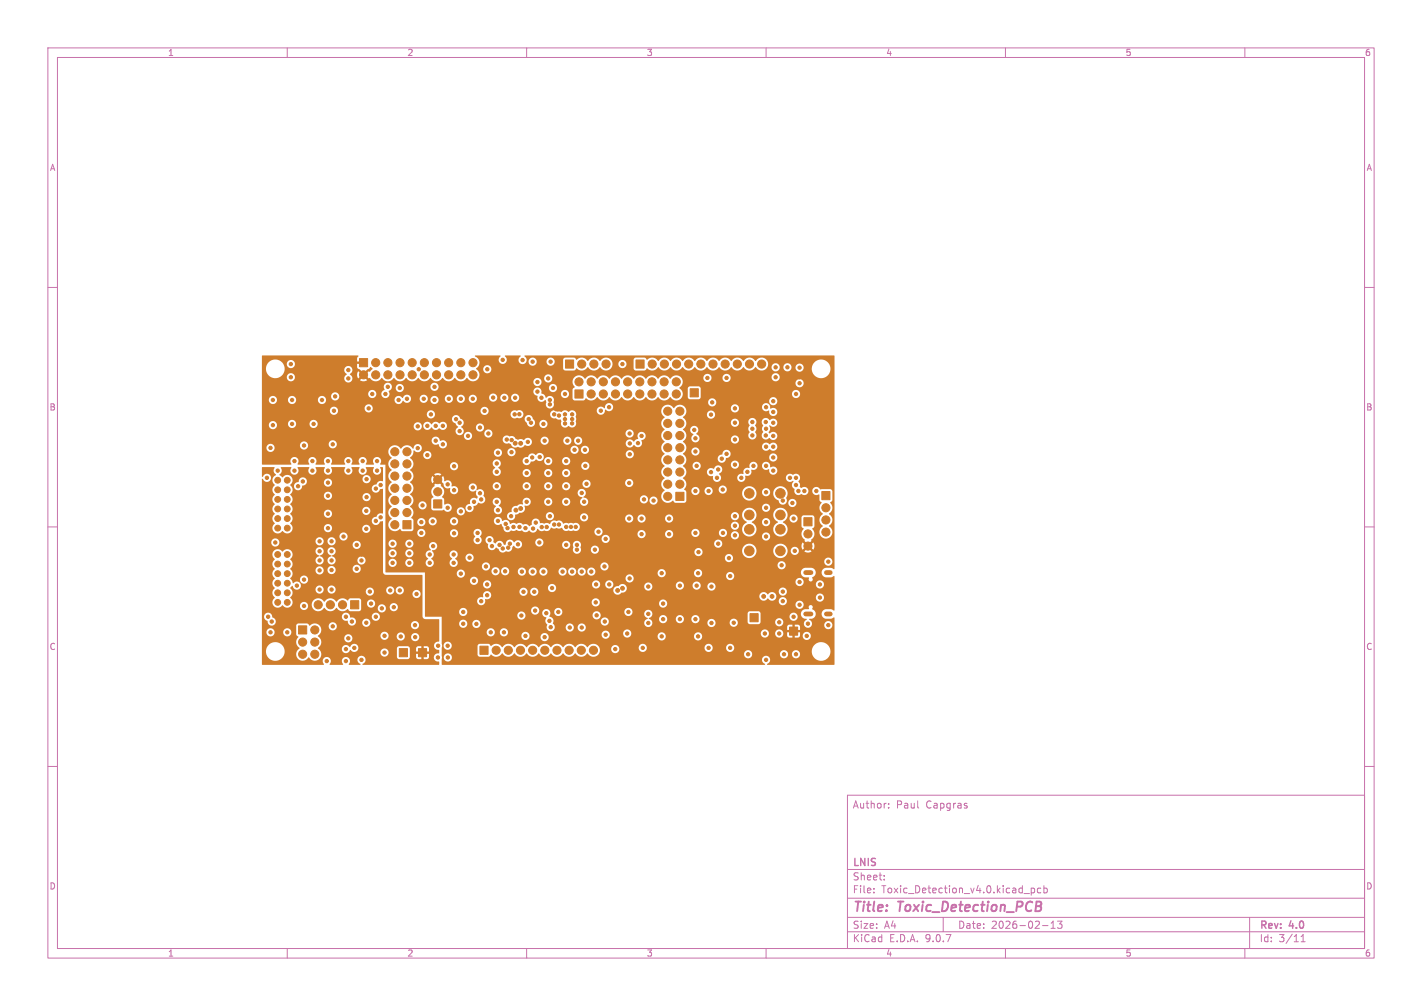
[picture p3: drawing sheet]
<svg xmlns="http://www.w3.org/2000/svg" width="297mm" height="210mm" viewBox="0 0 297 210" stroke-linecap="round" stroke-linejoin="round" font-family="sans-serif">
<defs><g id="words">
<g font-size="2.8" fill="#c872ab">
<text x="178" y="190.9">Title:</text>
<text x="187.7" y="190.9">Toxic_Detection_PCB</text>
</g>
<g font-size="2.1" fill="#c872ab">
<text x="178" y="169">Author:</text>
<text x="187.2" y="169">Paul</text>
<text x="193.4" y="169">Capgras</text>
<text x="178" y="184">Sheet:</text>
<text x="178" y="181.2">LNIS</text>
<text x="178" y="186.7">File:</text>
<text x="184.1" y="186.7">Toxic_Detection_v4.0.kicad_pcb</text>
<text x="178" y="196.9">KiCad</text>
<text x="178" y="194.1">Size:</text>
<text x="184.7" y="194.1">A4</text>
<text x="185.7" y="196.9">E.D.A.</text>
<text x="193.3" y="196.9">9.0.7</text>
<text x="200" y="194.1">Date:</text>
<text x="207" y="194.1">2026-02-13</text>
<text x="263" y="194.3">Rev:</text>
<text x="263" y="196.9">Id:</text>
<text x="267.1" y="196.9">3/11</text>
<text x="269.4" y="194.3">4.0</text>
</g>
<g font-size="1.8" fill="#c872ab">
<text x="35" y="11.9">1</text>
<text x="85" y="11.9">2</text>
<text x="135" y="11.9">3</text>
<text x="185" y="11.9">4</text>
<text x="235" y="11.9">5</text>
<text x="285" y="11.9">6</text>
<text x="10.3" y="35.9">A</text>
<text x="285.4" y="35.9">A</text>
<text x="10.3" y="85.9">B</text>
<text x="285.3" y="85.9">B</text>
<text x="10.3" y="135.9">C</text>
<text x="285.3" y="135.9">C</text>
<text x="10.3" y="185.9">D</text>
<text x="285.3" y="185.9">D</text>
<text x="35" y="199.9">1</text>
<text x="85" y="199.9">2</text>
<text x="135" y="199.9">3</text>
<text x="185" y="199.9">4</text>
<text x="235" y="199.9">5</text>
<text x="285" y="199.9">6</text>
</g>
</g></defs>
<g fill="none" stroke="#c872ab" stroke-width=".21">
<path d="M10 10h277v190h-277zM12 12h273v186h-273zM60 10v2M110 10v2M160 10v2M210 10v2M260 10v2M10 60h2M285 60h2M10 110h2M285 110h2M10 160h2"/>
<path d="M177 166h108v32h-108zM185.6 168.6v.1M185.6 167.8v.1M202 168.3v.3M285 160h2M60 198v2M110 198v2M160 198v2M177 194.5h108M177 191.5h108M177 187.5h108M177 181.5h108"/>
<path d="M182.5 186.3v.1M182.5 185.5v.1M184.7 183.6v.1M184.7 182.8v.1M197 191.5v3M210 198v2M213.9 186.5h1.1M215.4 185.4v1.5M215.4 185.5l.4-.1 .3 .3-.1 .6h-.6M217.4 185.5l-.4-.1-.3 .3 .1 .6h.6M217.7 193.2h1.2M218 185.5l.5-.1 .2 .3-.1 .6h-.6"/>
<path d="M218 184.9v1.5M219.5 193.8h.9M219.5 192.7l.5-.4v1.5M220.9 192.3h.9l-.5 .6 .4 .1v.7l-.2 .1-.6-.1M260 198v2M261 191.5v6.5M271.7 196.6h.9M271.7 195.5l.5-.4v1.5"/>
</g>
<g fill="#ce7d2c" stroke="#ce7d2c" stroke-width=".21">
<path d="M167.9 108.1h1.7v1.7h-1.7z"/>
<path d="M84.2 108.7h1.6v1.7h-1.6z"/>
<path d="M73.2 125.4h1.7v1.7h-1.7z"/>
<path d="M118.1 75.2h1.7v1.7h-1.7z"/>
<path d="M87.4 135.4h1.7v1.7h-1.7z"/>
<path d="M75.1 74.9h1.7v1.7h-1.7z"/>
<path d="M171.7 102.6h1.6v1.7h-1.6z"/>
<path d="M141.2 102.8h1.6v1.7h-1.6z"/>
<path d="M164.9 130.9h1.7v1.7h-1.7z"/>
<path d="M100.2 134.9h1.7v1.7h-1.7z"/>
<path d="M120.1 81.4h1.7v1.7h-1.7z"/>
<path d="M90.6 104.4h1.7v1.7h-1.7z"/>
<path d="M144.1 81.2h1.8v1.7h-1.8z"/>
<path d="M62.4 130.7h1.7v1.7h-1.7z"/>
<path d="M83.4 135.4h1.7v1.7h-1.7z"/>
<path d="M156.6 128.1h1.7v1.7h-1.7z"/>
<path d="M132.8 75.2h1.7v1.7h-1.7z"/>
<circle cx="168.8" cy="111.5" r=".85"/>
<circle cx="168.8" cy="114" r=".85"/>
<circle cx="82.5" cy="109.5" r=".85"/>
<circle cx="85" cy="107" r=".85"/>
<circle cx="82.5" cy="107" r=".85"/>
<circle cx="85" cy="104.5" r=".85"/>
<circle cx="82.5" cy="104.5" r=".85"/>
<circle cx="85" cy="101.9" r=".85"/>
<circle cx="82.5" cy="101.9" r=".85"/>
<circle cx="85" cy="99.4" r=".85"/>
<circle cx="82.5" cy="99.4" r=".85"/>
<circle cx="85" cy="96.8" r=".85"/>
<circle cx="82.5" cy="96.8" r=".85"/>
<circle cx="85" cy="94.3" r=".85"/>
<circle cx="82.5" cy="94.3" r=".85"/>
<circle cx="71.5" cy="126.2" r=".85"/>
<circle cx="69" cy="126.2" r=".85"/>
<circle cx="66.5" cy="126.2" r=".85"/>
<circle cx="121.5" cy="76" r=".85"/>
<circle cx="124" cy="76" r=".85"/>
<circle cx="126.6" cy="76" r=".85"/>
<circle cx="156.5" cy="103" r="1"/>
<circle cx="163" cy="103" r="1"/>
<circle cx="156.5" cy="107.5" r="1"/>
<circle cx="163" cy="107.5" r="1"/>
<circle cx="75.9" cy="78.2" r=".85"/>
<circle cx="78.5" cy="75.7" r=".85"/>
<circle cx="78.5" cy="78.2" r=".85"/>
<circle cx="81" cy="75.7" r=".85"/>
<circle cx="81" cy="78.2" r=".85"/>
<circle cx="83.6" cy="75.7" r=".85"/>
<circle cx="83.6" cy="78.2" r=".85"/>
<circle cx="86.1" cy="75.7" r=".85"/>
<circle cx="86.1" cy="78.2" r=".85"/>
<circle cx="88.6" cy="75.7" r=".85"/>
<circle cx="88.6" cy="78.2" r=".85"/>
<circle cx="91.2" cy="75.7" r=".85"/>
<circle cx="91.2" cy="78.2" r=".85"/>
<circle cx="93.7" cy="75.7" r=".85"/>
<circle cx="93.7" cy="78.2" r=".85"/>
<circle cx="96.3" cy="75.7" r=".85"/>
<circle cx="96.3" cy="78.2" r=".85"/>
<circle cx="98.8" cy="75.7" r=".85"/>
<circle cx="98.8" cy="78.2" r=".85"/>
<circle cx="172.5" cy="106" r=".85"/>
<circle cx="172.5" cy="108.5" r=".85"/>
<circle cx="172.5" cy="111.1" r=".85"/>
<circle cx="139.5" cy="103.6" r=".85"/>
<circle cx="142" cy="101.1" r=".85"/>
<circle cx="139.5" cy="101.1" r=".85"/>
<circle cx="142" cy="98.5" r=".85"/>
<circle cx="139.5" cy="98.5" r=".85"/>
<circle cx="142" cy="96" r=".85"/>
<circle cx="139.5" cy="96" r=".85"/>
<circle cx="142" cy="93.5" r=".85"/>
<circle cx="139.5" cy="93.5" r=".85"/>
<circle cx="142" cy="90.9" r=".85"/>
<circle cx="139.5" cy="90.9" r=".85"/>
<circle cx="142" cy="88.4" r=".85"/>
<circle cx="139.5" cy="88.4" r=".85"/>
<circle cx="142" cy="85.8" r=".85"/>
<circle cx="139.5" cy="85.8" r=".85"/>
<circle cx="60" cy="115.7" r=".61"/>
<circle cx="60" cy="117.7" r=".61"/>
<circle cx="60" cy="119.7" r=".61"/>
<circle cx="60" cy="121.7" r=".61"/>
<circle cx="60" cy="123.7" r=".61"/>
<circle cx="60" cy="125.7" r=".61"/>
<circle cx="58" cy="115.7" r=".61"/>
<circle cx="58" cy="117.7" r=".61"/>
<circle cx="58" cy="119.7" r=".61"/>
<circle cx="58" cy="121.7" r=".61"/>
<circle cx="58" cy="123.7" r=".61"/>
<circle cx="58" cy="125.7" r=".61"/>
<circle cx="103.6" cy="135.7" r=".85"/>
<circle cx="106.2" cy="135.7" r=".85"/>
<circle cx="108.7" cy="135.7" r=".85"/>
<circle cx="111.3" cy="135.7" r=".85"/>
<circle cx="113.8" cy="135.7" r=".85"/>
<circle cx="116.3" cy="135.7" r=".85"/>
<circle cx="118.9" cy="135.7" r=".85"/>
<circle cx="121.4" cy="135.7" r=".85"/>
<circle cx="124" cy="135.7" r=".85"/>
<circle cx="120.9" cy="79.7" r=".85"/>
<circle cx="123.5" cy="82.2" r=".85"/>
<circle cx="123.5" cy="79.7" r=".85"/>
<circle cx="126" cy="82.2" r=".85"/>
<circle cx="126" cy="79.7" r=".85"/>
<circle cx="128.5" cy="82.2" r=".85"/>
<circle cx="128.5" cy="79.7" r=".85"/>
<circle cx="131.1" cy="82.2" r=".85"/>
<circle cx="131.1" cy="79.7" r=".85"/>
<circle cx="133.6" cy="82.2" r=".85"/>
<circle cx="133.6" cy="79.7" r=".85"/>
<circle cx="136.2" cy="82.2" r=".85"/>
<circle cx="136.2" cy="79.7" r=".85"/>
<circle cx="138.7" cy="82.2" r=".85"/>
<circle cx="138.7" cy="79.7" r=".85"/>
<circle cx="141.2" cy="82.2" r=".85"/>
<circle cx="141.2" cy="79.7" r=".85"/>
<circle cx="60" cy="100.2" r=".61"/>
<circle cx="60" cy="102.2" r=".61"/>
<circle cx="60" cy="104.2" r=".61"/>
<circle cx="60" cy="106.2" r=".61"/>
<circle cx="60" cy="108.2" r=".61"/>
<circle cx="60" cy="110.2" r=".61"/>
<circle cx="58" cy="100.2" r=".61"/>
<circle cx="58" cy="102.2" r=".61"/>
<circle cx="58" cy="104.2" r=".61"/>
<circle cx="58" cy="106.2" r=".61"/>
<circle cx="58" cy="108.2" r=".61"/>
<circle cx="58" cy="110.2" r=".61"/>
<circle cx="91.4" cy="102.7" r=".85"/>
<circle cx="91.4" cy="100.1" r=".85"/>
<circle cx="163" cy="115" r="1"/>
<circle cx="156.5" cy="115" r="1"/>
<circle cx="163" cy="110.5" r="1"/>
<circle cx="156.5" cy="110.5" r="1"/>
<circle cx="65.7" cy="131.5" r=".85"/>
<circle cx="63.2" cy="134" r=".85"/>
<circle cx="65.7" cy="134" r=".85"/>
<circle cx="63.2" cy="136.6" r=".85"/>
<circle cx="65.7" cy="136.6" r=".85"/>
<circle cx="136.2" cy="76" r=".85"/>
<circle cx="138.8" cy="76" r=".85"/>
<circle cx="141.3" cy="76" r=".85"/>
<circle cx="143.8" cy="76" r=".85"/>
<circle cx="146.4" cy="76" r=".85"/>
<circle cx="148.9" cy="76" r=".85"/>
<circle cx="151.5" cy="76" r=".85"/>
<circle cx="154" cy="76" r=".85"/>
<circle cx="156.5" cy="76" r=".85"/>
<circle cx="159.1" cy="76" r=".85"/>
<circle cx="148.6" cy="130.1" r=".35"/>
<circle cx="63.5" cy="93" r=".35"/>
<circle cx="160" cy="137.8" r=".35"/>
<circle cx="164.5" cy="76.7" r=".35"/>
<circle cx="160" cy="112" r=".35"/>
<circle cx="167" cy="76.7" r=".35"/>
<circle cx="67.3" cy="83.5" r=".35"/>
<circle cx="101.7" cy="124.2" r=".35"/>
<circle cx="78.7" cy="96.3" r=".35"/>
<circle cx="109.8" cy="110.2" r=".35"/>
<circle cx="163.5" cy="123.5" r=".35"/>
<circle cx="161.5" cy="86" r=".35"/>
<circle cx="121.5" cy="131" r=".35"/>
<circle cx="145.5" cy="122.2" r=".35"/>
<circle cx="161.5" cy="95.5" r=".35"/>
<circle cx="166.3" cy="99.8" r=".35"/>
<circle cx="118.2" cy="98.8" r=".35"/>
<circle cx="112.6" cy="113.2" r=".35"/>
<circle cx="170.5" cy="102.5" r=".35"/>
<circle cx="153.3" cy="130" r=".35"/>
<circle cx="126.3" cy="129.8" r=".35"/>
<circle cx="122" cy="104.8" r=".35"/>
<circle cx="122.5" cy="101" r=".35"/>
<circle cx="111.8" cy="127.5" r=".35"/>
<circle cx="114.5" cy="104.8" r=".35"/>
<circle cx="131.5" cy="90.5" r=".35"/>
<circle cx="108.2" cy="113.6" r=".35"/>
<circle cx="106" cy="110.2" r=".35"/>
<circle cx="145.2" cy="91.5" r=".35"/>
<circle cx="145.9" cy="115.2" r=".35"/>
<circle cx="133.2" cy="92.5" r=".35"/>
<circle cx="167" cy="80" r=".35"/>
<circle cx="57" cy="88.7" r=".35"/>
<circle cx="105.3" cy="83" r=".35"/>
<circle cx="56.5" cy="93.5" r=".35"/>
<circle cx="109" cy="119.3" r=".35"/>
<circle cx="138.2" cy="119.7" r=".35"/>
<circle cx="166.3" cy="101.2" r=".35"/>
<circle cx="125" cy="111" r=".35"/>
<circle cx="166" cy="115" r=".35"/>
<circle cx="120.5" cy="113.8" r=".35"/>
<circle cx="85.5" cy="115.5" r=".35"/>
<circle cx="104" cy="108.8" r=".35"/>
<circle cx="103.8" cy="104.8" r=".35"/>
<circle cx="101.7" cy="122" r=".35"/>
<circle cx="131.4" cy="108.2" r=".35"/>
<circle cx="153.5" cy="88.3" r=".35"/>
<circle cx="108.9" cy="128.5" r=".35"/>
<circle cx="90.4" cy="108.8" r=".35"/>
<circle cx="88" cy="111.2" r=".35"/>
<circle cx="162.7" cy="129.9" r=".35"/>
<circle cx="107.6" cy="83" r=".35"/>
<circle cx="127.2" cy="122" r=".35"/>
<circle cx="148" cy="102.5" r=".35"/>
<circle cx="138.5" cy="126" r=".35"/>
<circle cx="145.2" cy="94.3" r=".35"/>
<circle cx="94.8" cy="111.3" r=".35"/>
<circle cx="99.8" cy="111.2" r=".35"/>
<circle cx="102.5" cy="132" r=".35"/>
<circle cx="72.7" cy="79" r=".35"/>
<circle cx="120.8" cy="92" r=".35"/>
<circle cx="128.5" cy="135.5" r=".35"/>
<circle cx="123.5" cy="119.3" r=".35"/>
<circle cx="96.2" cy="83.3" r=".35"/>
<circle cx="131.5" cy="94.8" r=".35"/>
<circle cx="60.7" cy="76" r=".35"/>
<circle cx="103" cy="83" r=".35"/>
<circle cx="153.5" cy="97" r=".35"/>
<circle cx="142" cy="129.2" r=".35"/>
<circle cx="114.5" cy="98.8" r=".35"/>
<circle cx="90.8" cy="80.7" r=".35"/>
<circle cx="122" cy="108" r=".35"/>
<circle cx="161.5" cy="83.7" r=".35"/>
<circle cx="157.1" cy="88.1" r=".35"/>
<circle cx="160" cy="85" r=".35"/>
<circle cx="135.4" cy="122.5" r=".35"/>
<circle cx="160" cy="106" r=".35"/>
<circle cx="173" cy="117.2" r=".35"/>
<circle cx="118.2" cy="96.3" r=".35"/>
<circle cx="134" cy="111.5" r=".35"/>
<circle cx="160" cy="89.5" r=".35"/>
<circle cx="72.7" cy="77.3" r=".35"/>
<circle cx="153.5" cy="85.3" r=".35"/>
<circle cx="153.5" cy="91.8" r=".35"/>
<circle cx="148.6" cy="122.5" r=".35"/>
<circle cx="124.5" cy="122" r=".35"/>
<circle cx="110" cy="101.5" r=".35"/>
<circle cx="68.5" cy="96.3" r=".35"/>
<circle cx="131" cy="132.2" r=".35"/>
<circle cx="93.5" cy="137.2" r=".35"/>
<circle cx="113.5" cy="119.3" r=".35"/>
<circle cx="130" cy="76" r=".35"/>
<circle cx="65.3" cy="96.3" r=".35"/>
<circle cx="131.5" cy="92.6" r=".35"/>
<circle cx="114.5" cy="101.5" r=".35"/>
<circle cx="115" cy="75.5" r=".35"/>
<circle cx="96.8" cy="127.8" r=".35"/>
<circle cx="96.8" cy="130.2" r=".35"/>
<circle cx="120.5" cy="114.8" r=".35"/>
<circle cx="168" cy="102.5" r=".35"/>
<circle cx="61.5" cy="96.3" r=".35"/>
<circle cx="65.5" cy="88.5" r=".35"/>
<circle cx="171.3" cy="124.8" r=".35"/>
<circle cx="126.5" cy="132.5" r=".35"/>
<circle cx="82" cy="113.5" r=".35"/>
<circle cx="165.7" cy="128.8" r=".35"/>
<circle cx="70" cy="82.7" r=".35"/>
<circle cx="110" cy="96.3" r=".35"/>
<circle cx="122.2" cy="93.9" r=".35"/>
<circle cx="102" cy="90.5" r=".35"/>
<circle cx="61" cy="88.5" r=".35"/>
<circle cx="159.7" cy="132.2" r=".35"/>
<circle cx="171.3" cy="122" r=".35"/>
<circle cx="118.2" cy="104.8" r=".35"/>
<circle cx="110" cy="104.8" r=".35"/>
<circle cx="72.7" cy="96.3" r=".35"/>
<circle cx="161.5" cy="88.3" r=".35"/>
<circle cx="160" cy="102.8" r=".35"/>
<circle cx="113.5" cy="88.5" r=".35"/>
<circle cx="165.5" cy="105" r=".35"/>
<circle cx="160" cy="97.3" r=".35"/>
<circle cx="113.8" cy="92" r=".35"/>
<circle cx="85.5" cy="113.5" r=".35"/>
<circle cx="161.5" cy="98.3" r=".35"/>
<circle cx="157.1" cy="90.9" r=".35"/>
<circle cx="138.2" cy="132.9" r=".35"/>
<circle cx="159.9" cy="88.1" r=".35"/>
<circle cx="103.5" cy="119.2" r=".35"/>
<circle cx="157.1" cy="89.5" r=".35"/>
<circle cx="60.7" cy="78.7" r=".35"/>
<circle cx="85.5" cy="117.5" r=".35"/>
<circle cx="134" cy="91" r=".35"/>
<circle cx="160" cy="109" r=".35"/>
<circle cx="161.5" cy="91" r=".35"/>
<circle cx="89.8" cy="115.8" r=".35"/>
<circle cx="152.5" cy="135.2" r=".35"/>
<circle cx="168.7" cy="130.2" r=".35"/>
<circle cx="99.5" cy="130.2" r=".35"/>
<circle cx="145.8" cy="132.9" r=".35"/>
<circle cx="109.3" cy="123.5" r=".35"/>
<circle cx="94.8" cy="97.3" r=".35"/>
<circle cx="121.5" cy="119.3" r=".35"/>
<circle cx="145.2" cy="102.5" r=".35"/>
<circle cx="168.5" cy="132.8" r=".35"/>
<circle cx="69.5" cy="92.8" r=".35"/>
<circle cx="173" cy="130.5" r=".35"/>
<circle cx="77.7" cy="82.3" r=".35"/>
<circle cx="138.5" cy="129.2" r=".35"/>
<circle cx="90.5" cy="114" r=".35"/>
<circle cx="119" cy="131" r=".35"/>
<circle cx="162" cy="76.7" r=".35"/>
<circle cx="94.8" cy="117.5" r=".35"/>
<circle cx="118.2" cy="101.5" r=".35"/>
<circle cx="75.7" cy="96.3" r=".35"/>
<circle cx="117.5" cy="119.3" r=".35"/>
<circle cx="57" cy="83.5" r=".35"/>
<circle cx="145.8" cy="119.7" r=".35"/>
<circle cx="152.2" cy="116.5" r=".35"/>
<circle cx="111.2" cy="119.3" r=".35"/>
<circle cx="118" cy="82.3" r=".35"/>
<circle cx="152.5" cy="120.2" r=".35"/>
<circle cx="88.5" cy="83.3" r=".35"/>
<circle cx="126.5" cy="112.5" r=".35"/>
<circle cx="85" cy="83.3" r=".35"/>
<circle cx="131.4" cy="100.8" r=".35"/>
<circle cx="93.5" cy="134.8" r=".35"/>
<circle cx="82" cy="115.5" r=".35"/>
<circle cx="69.7" cy="85.7" r=".35"/>
<circle cx="145.2" cy="129.2" r=".35"/>
<circle cx="94.8" cy="108.8" r=".35"/>
<circle cx="124.4" cy="125.8" r=".35"/>
<circle cx="139.8" cy="111.5" r=".35"/>
<circle cx="131.2" cy="127.8" r=".35"/>
<circle cx="161.5" cy="93.3" r=".35"/>
<circle cx="81" cy="80.7" r=".35"/>
<circle cx="94.8" cy="102.3" r=".35"/>
<circle cx="156.3" cy="136.6" r=".35"/>
<circle cx="166.3" cy="136.6" r=".35"/>
<circle cx="119.5" cy="119.3" r=".35"/>
<circle cx="93.5" cy="106" r=".35"/>
<circle cx="166.3" cy="82.3" r=".35"/>
<circle cx="142" cy="122.2" r=".35"/>
<circle cx="90.8" cy="83.5" r=".35"/>
<circle cx="111.6" cy="123.5" r=".35"/>
<circle cx="109.1" cy="75.2" r=".35"/>
<circle cx="88.2" cy="105.5" r=".35"/>
<circle cx="148" cy="135.2" r=".35"/>
<circle cx="103.8" cy="101.5" r=".35"/>
<circle cx="165.7" cy="108.2" r=".35"/>
<circle cx="98.8" cy="83.3" r=".35"/>
<circle cx="105.2" cy="132" r=".35"/>
<circle cx="160" cy="93.3" r=".35"/>
<circle cx="159.9" cy="90.9" r=".35"/>
<circle cx="82" cy="117.5" r=".35"/>
<circle cx="111.2" cy="75.5" r=".35"/>
<circle cx="99.8" cy="112.8" r=".35"/>
<circle cx="110" cy="98.8" r=".35"/>
<circle cx="139.7" cy="108.2" r=".35"/>
<circle cx="77" cy="85.3" r=".35"/>
<circle cx="88" cy="109" r=".35"/>
<circle cx="114.5" cy="96.3" r=".35"/>
<circle cx="134" cy="108.2" r=".35"/>
<circle cx="103.8" cy="96.8" r=".35"/>
<circle cx="83.5" cy="81" r=".35"/>
<circle cx="103.8" cy="98.5" r=".35"/>
<circle cx="61" cy="83.5" r=".35"/>
<circle cx="89.8" cy="117.5" r=".35"/>
<circle cx="96" cy="90" r=".35"/>
<circle cx="94.8" cy="115.8" r=".35"/>
<circle cx="135.4" cy="130.1" r=".35"/>
<circle cx="118.5" cy="92" r=".35"/>
<circle cx="124.6" cy="128.5" r=".35"/>
<circle cx="145.2" cy="111.2" r=".35"/>
<circle cx="105" cy="75.1" r=".35"/>
<circle cx="162.7" cy="132.2" r=".35"/>
<circle cx="110.2" cy="92.3" r=".35"/>
<circle cx="105.5" cy="119.2" r=".35"/>
<circle cx="135.4" cy="128.2" r=".35"/>
<circle cx="113.1" cy="83" r=".35"/>
<circle cx="163.7" cy="136.6" r=".35"/>
<circle cx="134.2" cy="135.2" r=".35"/>
<circle cx="124.2" cy="114.8" r=".35"/>
<circle cx="131.5" cy="120.8" r=".35"/>
<circle cx="97.8" cy="91" r=".35"/>
<circle cx="96.9" cy="102.3" r=".35"/>
<circle cx="165.7" cy="112" r=".35"/>
<circle cx="130.5" cy="124.8" r=".35"/>
<circle cx="103" cy="85.1" r=".35"/>
<circle cx="69.7" cy="88" r=".35"/>
<circle cx="143.8" cy="115.2" r=".35"/>
<circle cx="167" cy="78.7" r=".35"/>
<circle cx="129.3" cy="108.2" r=".35"/>
<circle cx="105.5" cy="128.5" r=".35"/>
<circle cx="109" cy="117.2" r=".35"/>
<circle cx="129.4" cy="90.5" r=".35"/>
<circle cx="92" cy="127.2" r=".35"/>
<circle cx="105.5" cy="117.2" r=".35"/>
<circle cx="123.5" cy="117.2" r=".35"/>
<circle cx="75.5" cy="81.3" r=".35"/>
<circle cx="75.2" cy="94.8" r=".35"/>
<circle cx="96.9" cy="111.3" r=".35"/>
<circle cx="92" cy="123" r=".35"/>
<circle cx="121.5" cy="117.2" r=".35"/>
<circle cx="102.9" cy="79.2" r=".35"/>
<circle cx="83" cy="91" r=".35"/>
<circle cx="71.5" cy="88" r=".35"/>
<circle cx="137.2" cy="124.8" r=".35"/>
<circle cx="83" cy="88.7" r=".35"/>
<circle cx="135.5" cy="124.8" r=".35"/>
<circle cx="163.7" cy="134.5" r=".35"/>
<circle cx="144" cy="119.8" r=".35"/>
<circle cx="166.3" cy="134.5" r=".35"/>
<circle cx="111.8" cy="125.4" r=".35"/>
<circle cx="90.4" cy="111.3" r=".35"/>
<circle cx="113.1" cy="85.1" r=".35"/>
<circle cx="119.5" cy="117.2" r=".35"/>
<circle cx="164.5" cy="78.7" r=".35"/>
<circle cx="83" cy="86.5" r=".35"/>
<circle cx="109.3" cy="130.8" r=".35"/>
<circle cx="116.2" cy="85.4" r=".35"/>
<circle cx="87.2" cy="86.5" r=".35"/>
<circle cx="96.9" cy="97.3" r=".35"/>
<circle cx="129.3" cy="100.8" r=".35"/>
<circle cx="113.5" cy="117.2" r=".35"/>
<circle cx="103.5" cy="117.2" r=".35"/>
<circle cx="162" cy="78.7" r=".35"/>
<circle cx="57.5" cy="113.2" r=".35"/>
<circle cx="72.7" cy="133.2" r=".35"/>
<circle cx="78.7" cy="98.3" r=".35"/>
<circle cx="55.7" cy="99.8" r=".35"/>
<circle cx="68.3" cy="138" r=".35"/>
<circle cx="62" cy="122.2" r=".35"/>
<circle cx="76.6" cy="103.8" r=".35"/>
<circle cx="71.7" cy="112" r=".35"/>
<circle cx="69.3" cy="113" r=".35"/>
<circle cx="66.7" cy="123.1" r=".35"/>
<circle cx="72.3" cy="138" r=".35"/>
<circle cx="72.7" cy="98.3" r=".35"/>
<circle cx="74" cy="135.2" r=".35"/>
<circle cx="69.5" cy="130.8" r=".35"/>
<circle cx="78.5" cy="128.8" r=".35"/>
<circle cx="69.3" cy="123.1" r=".35"/>
<circle cx="74.5" cy="118.8" r=".35"/>
<circle cx="62.3" cy="101.5" r=".35"/>
<circle cx="60" cy="132" r=".35"/>
<circle cx="63.5" cy="121" r=".35"/>
<circle cx="75.5" cy="137.8" r=".35"/>
<circle cx="58" cy="98.3" r=".35"/>
<circle cx="65.3" cy="98.3" r=".35"/>
<circle cx="80.3" cy="132.7" r=".35"/>
<circle cx="79.7" cy="127" r=".35"/>
<circle cx="91.5" cy="137.2" r=".35"/>
<circle cx="72.3" cy="135.5" r=".35"/>
<circle cx="76.5" cy="106.7" r=".35"/>
<circle cx="75.7" cy="98.3" r=".35"/>
<circle cx="83.7" cy="132.9" r=".35"/>
<circle cx="69.3" cy="117" r=".35"/>
<circle cx="83.5" cy="123.2" r=".35"/>
<circle cx="63.3" cy="100.5" r=".35"/>
<circle cx="68.5" cy="98.3" r=".35"/>
<circle cx="68.5" cy="107.2" r=".35"/>
<circle cx="63.5" cy="126.5" r=".35"/>
<circle cx="56.5" cy="132" r=".35"/>
<circle cx="74.5" cy="113.8" r=".35"/>
<circle cx="66.7" cy="113" r=".35"/>
<circle cx="87" cy="124" r=".35"/>
<circle cx="77.5" cy="126" r=".35"/>
<circle cx="75.5" cy="117" r=".35"/>
<circle cx="86.7" cy="133" r=".35"/>
<circle cx="68.5" cy="110.2" r=".35"/>
<circle cx="80.3" cy="136.2" r=".35"/>
<circle cx="61.5" cy="98.3" r=".35"/>
<circle cx="68.5" cy="103.5" r=".35"/>
<circle cx="66.7" cy="117" r=".35"/>
<circle cx="76.5" cy="130" r=".35"/>
<circle cx="91.5" cy="134.8" r=".35"/>
<circle cx="76.6" cy="100" r=".35"/>
<circle cx="68.5" cy="100.8" r=".35"/>
<circle cx="76.5" cy="110.4" r=".35"/>
<circle cx="86.7" cy="130.5" r=".35"/>
<circle cx="77.2" cy="123.5" r=".35"/>
<circle cx="111.3" cy="110.3" r=".35"/>
<circle cx="111.1" cy="95.5" r=".35"/>
<circle cx="105.8" cy="91.8" r=".35"/>
<circle cx="105.6" cy="109.4" r=".35"/>
<circle cx="106.9" cy="91.9" r=".35"/>
<circle cx="106.8" cy="94.4" r=".35"/>
<circle cx="106.8" cy="107.8" r=".35"/>
<circle cx="126.2" cy="118.2" r=".35"/>
<circle cx="75.5" cy="121" r=".35"/>
<circle cx="74.5" cy="100" r=".35"/>
<circle cx="78.3" cy="132.8" r=".35"/>
<circle cx="85.5" cy="127.2" r=".35"/>
<circle cx="74.5" cy="103.8" r=".35"/>
<circle cx="74.4" cy="110.4" r=".35"/>
<circle cx="75.5" cy="115.8" r=".35"/>
<circle cx="88.8" cy="133" r=".35"/>
<circle cx="74.4" cy="106.7" r=".35"/>
<circle cx="83.7" cy="130.8" r=".35"/>
<circle cx="78.3" cy="136.2" r=".35"/>
<circle cx="85.5" cy="123" r=".35"/>
<circle cx="66.7" cy="115.1" r=".35"/>
<circle cx="69.3" cy="115.1" r=".35"/>
<circle cx="69.3" cy="119" r=".35"/>
<circle cx="66.7" cy="119.1" r=".35"/>
<circle cx="163.3" cy="118" r=".35"/>
<circle cx="166.7" cy="102.5" r=".35"/>
<circle cx="107.8" cy="106.5" r=".4"/>
<circle cx="161.2" cy="124.5" r=".4"/>
<circle cx="129" cy="123.2" r=".4"/>
<circle cx="107.6" cy="92.5" r=".4"/>
<circle cx="163.5" cy="125.5" r=".35"/>
<circle cx="167" cy="126.2" r=".35"/>
<circle cx="167" cy="121.5" r=".35"/>
<circle cx="108.8" cy="92.5" r=".4"/>
<circle cx="159.5" cy="124.5" r=".4"/>
<circle cx="130" cy="122.8" r=".4"/>
<circle cx="108.8" cy="106.2" r=".4"/>
<circle cx="102.2" cy="112.8" r=".35"/>
<circle cx="104" cy="94.5" r=".35"/>
<circle cx="151" cy="111.2" r=".35"/>
<circle cx="150.9" cy="102.2" r=".35"/>
<circle cx="154.8" cy="99.8" r=".35"/>
<circle cx="153.5" cy="111.8" r=".35"/>
<circle cx="148.7" cy="84" r=".35"/>
<circle cx="107.5" cy="86.5" r=".35"/>
<circle cx="90" cy="86.5" r=".35"/>
<circle cx="134.5" cy="104.2" r=".35"/>
<circle cx="148.5" cy="98.6" r=".35"/>
<circle cx="150.7" cy="95.8" r=".35"/>
<circle cx="147.7" cy="78.9" r=".35"/>
<circle cx="153.5" cy="109.8" r=".35"/>
<circle cx="156.1" cy="98.5" r=".35"/>
<circle cx="150" cy="98" r=".35"/>
<circle cx="136.5" cy="104.5" r=".35"/>
<circle cx="87.5" cy="77.1" r=".35"/>
<circle cx="101.8" cy="77.1" r=".35"/>
<circle cx="148.5" cy="86.6" r=".35"/>
<circle cx="120" cy="93.9" r=".35"/>
<circle cx="151.7" cy="94.8" r=".35"/>
<circle cx="151.7" cy="78.9" r=".35"/>
<circle cx="157.4" cy="97.3" r=".35"/>
<circle cx="153.5" cy="107.8" r=".35"/>
<circle cx="165" cy="99.8" r=".35"/>
<circle cx="163.5" cy="104.5" r=".35"/>
<circle cx="122.2" cy="97.3" r=".35"/>
<circle cx="145.5" cy="97.3" r=".35"/>
<circle cx="149.7" cy="99.8" r=".35"/>
<circle cx="150" cy="113.5" r=".35"/>
<circle cx="145" cy="89.8" r=".35"/>
<circle cx="121.5" cy="102.9" r=".35"/>
<circle cx="120.2" cy="110" r=".35"/>
<circle cx="107.2" cy="110" r=".35"/>
<circle cx="109.8" cy="132.8" r=".35"/>
<circle cx="87.2" cy="93.6" r=".35"/>
<circle cx="87.2" cy="89" r=".35"/>
<circle cx="92.5" cy="88.9" r=".35"/>
<circle cx="92.5" cy="92.8" r=".35"/>
<circle cx="108.5" cy="86.5" r=".35"/>
<circle cx="111.9" cy="109.1" r=".35"/>
<circle cx="102.8" cy="114" r=".35"/>
<circle cx="96.2" cy="119.8" r=".35"/>
<circle cx="96.2" cy="106.7" r=".35"/>
<circle cx="112.2" cy="81.7" r=".35"/>
<circle cx="115.8" cy="86.5" r=".35"/>
<circle cx="127.2" cy="85" r=".35"/>
<circle cx="115" cy="130.9" r=".35"/>
<circle cx="115.8" cy="109.5" r=".35"/>
<circle cx="115.3" cy="122.8" r=".35"/>
<circle cx="114.9" cy="107.8" r=".35"/>
<circle cx="114.8" cy="129.6" r=".35"/>
<circle cx="114.2" cy="110" r=".35"/>
<circle cx="106.1" cy="114.3" r=".35"/>
<circle cx="89.2" cy="95" r=".35"/>
<circle cx="89.2" cy="88.9" r=".35"/>
<circle cx="110.9" cy="88.3" r=".35"/>
<circle cx="96" cy="88.3" r=".35"/>
<circle cx="104.3" cy="113.8" r=".35"/>
<circle cx="113.8" cy="133" r=".35"/>
<circle cx="112.7" cy="95.4" r=".35"/>
<circle cx="98.8" cy="101.8" r=".35"/>
<circle cx="118" cy="87.5" r=".35"/>
<circle cx="119.5" cy="87.5" r=".35"/>
<circle cx="95.2" cy="87.5" r=".35"/>
<circle cx="110.4" cy="87.5" r=".35"/>
<circle cx="115.5" cy="81" r=".35"/>
<circle cx="113.1" cy="110" r=".35"/>
<circle cx="114.1" cy="128" r=".35"/>
<circle cx="114.8" cy="84.4" r=".35"/>
<circle cx="101.5" cy="118.2" r=".35"/>
<circle cx="104" cy="106.5" r=".35"/>
<circle cx="105" cy="114.5" r=".35"/>
<circle cx="108.5" cy="110" r=".35"/>
<circle cx="119.2" cy="110" r=".35"/>
<circle cx="98.1" cy="106.1" r=".35"/>
<circle cx="98.1" cy="116.4" r=".35"/>
<circle cx="112.2" cy="79.7" r=".35"/>
<circle cx="118.2" cy="110" r=".35"/>
<circle cx="106.5" cy="113.5" r=".35"/>
<circle cx="119.5" cy="86.5" r=".35"/>
<circle cx="118" cy="86.5" r=".35"/>
<circle cx="93.8" cy="83.3" r=".35"/>
<circle cx="100.2" cy="103" r=".35"/>
<circle cx="100.2" cy="89.3" r=".35"/>
<circle cx="80.5" cy="82.3" r=".35"/>
<circle cx="118" cy="88.4" r=".35"/>
<circle cx="119.5" cy="88.4" r=".35"/>
<circle cx="118.2" cy="113.8" r=".35"/>
<circle cx="114.5" cy="79" r=".35"/>
<circle cx="116.8" cy="86.7" r=".35"/>
<circle cx="125.5" cy="85.7" r=".35"/>
<circle cx="99" cy="104.8" r=".35"/>
<circle cx="99" cy="121.2" r=".35"/>
<circle cx="114.8" cy="83.5" r=".35"/>
<circle cx="91" cy="88.9" r=".35"/>
<circle cx="91" cy="92" r=".35"/>
<circle cx="100.5" cy="125.5" r=".35"/>
<circle cx="100.5" cy="104.3" r=".35"/>
<circle cx="116.8" cy="109.5" r=".35"/>
<circle cx="116.6" cy="127.8" r=".35"/>
<circle cx="101.2" cy="85.8" r=".35"/>
<circle cx="83.2" cy="83.5" r=".35"/>
<circle cx="93.5" cy="101.1" r=".35"/>
<circle cx="79.5" cy="108" r=".35"/>
<circle cx="79.5" cy="101.2" r=".35"/>
<circle cx="81.5" cy="123.2" r=".35"/>
<circle cx="82.3" cy="126.8" r=".35"/>
<circle cx="78.5" cy="108.8" r=".35"/>
<circle cx="78.5" cy="102" r=".35"/>
<circle cx="56" cy="128.8" r=".35"/>
<circle cx="72.3" cy="128.8" r=".35"/>
<circle cx="73.5" cy="129.8" r=".35"/>
<circle cx="56.7" cy="129.8" r=".35"/>
</g>
<path d="M168.3 119.5h1.1M172.6 119.5h.8M168.3 128.2h1.1M172.6 128.2h.8" fill="none" stroke="#ce7d2c" stroke-width="1"/>
<g fill="#ce7d2c">
<path d="M54.7 97.6l2.5-.1 .1 .2a.98 .98 0 0 0 .4 1.4l-.1 .1a1.18 1.18 0 0 0-.2 2.1 1.23 1.23 0 0 0 0 2 1.23 1.23 0 0 0 0 2 1.23 1.23 0 0 0 0 2 1.23 1.23 0 0 0 0 2 1.16 1.16 0 0 0-.2 1.8 1.16 1.16 0 0 0 1.8-.3 1.13 1.13 0 0 0 1.3 .5 1.13 1.13 0 0 0 .8-1.1h6.5v.1a.85 .85 0 0 0 .9 .8 .85 .85 0 0 0 .9-.8h6.2v.2a.85 .85 0 0 0 1.4 .6 .85 .85 0 0 0 0-1.4 .85 .85 0 0 0-1.4 .6h-6.2v-.1a.85 .85 0 0 0-.9-.8 .85 .85 0 0 0-.9 .8h-6.5l-.2-.5-.3-.4a1.42 1.42 0 0 0 0-2.1h7v.1a.85 .85 0 0 0 1.3 .7 .85 .85 0 0 0 .1-1.4h6.6v.1a.85 .85 0 0 0 1.4 .7 .85 .85 0 0 0 0-1.5 .85 .85 0 0 0-1.4 .7l-6.7-.1a.85 .85 0 0 0-1.3 .7h-7a1.19 1.19 0 0 0 0-2 1.16 1.16 0 0 0 .1-1.8h6.9v.2a.85 .85 0 0 0 .8 .7 .85 .85 0 0 0 .9-.6h6.4v.2a.85 .85 0 0 0 1.3 .6 .85 .85 0 0 0 0-1.5 .85 .85 0 0 0-1.3 .7h-6.4a.85 .85 0 0 0-.7-1 .85 .85 0 0 0-1 .7h-6.9l-.1-.2a1.15 1.15 0 0 0 .1-1.8h.7v.2a.89 .89 0 0 0 1 .7 .89 .89 0 0 0 .8-.9 .87 .87 0 0 0 .9-.7h3.5v.1a.85 .85 0 0 0 1.4 .6 .85 .85 0 0 0-.2-1.5h6.9v.2a.85 .85 0 0 0 1.3 .7 .85 .85 0 0 0 0-1.5 .85 .85 0 0 0-1.3 .6h-7a.85 .85 0 0 0-1.1 .8l-3.5-.1a.89 .89 0 0 0-.9-1 .89 .89 0 0 0-.9 1 .88 .88 0 0 0-.9 .8h-.7l-.1-.2a1.15 1.15 0 0 0 .2-1.8 1.15 1.15 0 0 0-1.8 .3l-.6-.5v-.2a.86 .86 0 0 0 .3-1.3l.1-.2h1.9l.2 .1-.2 .2a.85 .85 0 0 0 .9 1.3 .85 .85 0 0 0 .6-1.4l.1-.2h2.2l.1 .1-.1 .2a.85 .85 0 0 0 .8 1.3 .85 .85 0 0 0 .6-1.4l.1-.2h1.7l.2 .1-.2 .2a.85 .85 0 0 0 .9 1.3 .85 .85 0 0 0 .6-1.4l.1-.2h2.7l.1 .1-.1 .2a.85 .85 0 0 0 .8 1.3 .85 .85 0 0 0 .6-1.4l.1-.2h1.5l.1 .1-.1 .2a.85 .85 0 0 0 .8 1.3 .85 .85 0 0 0 .6-1.4l.1-.2h1.5l.1 .1-.1 .2a.85 .85 0 0 0 .8 1.3 .85 .85 0 0 0 .6-1.4l.1-.2 .5 .1v2.7l-.2 .2a1.01 1.01 0 0 0-1.2 .6 .87 .87 0 0 0-.9 .9 .87 .87 0 0 0 .8 .9 .87 .87 0 0 0 .9-.8l.5-.1 .1 .2v4.9l-.2 .1a1.01 1.01 0 0 0-1.2 .7 .87 .87 0 0 0-.9 .8 .87 .87 0 0 0 .8 .9 .87 .87 0 0 0 .9-.7l.5-.1 .1 .1 .1 10.7 .5 .4 7.6 .1 .1 8.7 .4 .4 3 .1v4.6a.89 .89 0 0 0-1 .9 .89 .89 0 0 0 1 .9v.7a.91 .91 0 0 0-1.1 .8 .91 .91 0 0 0 1.1 .9l-.1 .7h-15.8l-.1-.1a.85 .85 0 0 0 .7-1.2 .85 .85 0 0 0-1.3-.4 .85 .85 0 0 0-.1 1.3l.3 .2-.1 .2h-2.2l-.2-.1a.89 .89 0 0 0 0-1.3 .89 .89 0 0 0-1.3 0 .89 .89 0 0 0 .2 1.3h-2.9a.89 .89 0 0 0 .1-1.3 .89 .89 0 0 0-1.3 0 .89 .89 0 0 0 .1 1.3l-12.9 .1-.1-.1v-2.8h.8v.2a1.95 1.95 0 0 0 3 1.6 1.95 1.95 0 0 0 0-3.4 1.95 1.95 0 0 0-3 1.6h-.8v-4h.9v.2a.85 .85 0 0 0 1 .7 .85 .85 0 0 0 .8-.9h1.7v.2a.85 .85 0 0 0 1.4 .6 .85 .85 0 0 0 0-1.4 .85 .85 0 0 0-1.4 .6h-1.7l-.1-.1a.85 .85 0 0 0-.9-.7 .85 .85 0 0 0-.8 .8h-.9v-1.3h7.2v1.9l.4 .4a1.57 1.57 0 0 0 .3 2.4 1.4 1.4 0 0 0-.3 2.2 1.4 1.4 0 0 0 2.2-.3 1.38 1.38 0 0 0 2.1 .4 1.38 1.38 0 0 0-.2-2.2h5l.2 .6 .6 .4 .6-.3h6.7v.2a.85 .85 0 0 0 1.3 .7 .85 .85 0 0 0 0-1.5 .85 .85 0 0 0-1.3 .6h-6.7l.4-.4a.92 .92 0 0 0 .9 .4 .92 .92 0 0 0 .7-.7h8.1v1.8l.5 .4 1.9-.1 .3-.3v-1.8h1.3v.6h.9v.5h-.9v.7l.3 .3 .8 .1v-.9h.5v.9h.7l.4-.4v-.7h-.9v-.5h.9v-.7l-.4-.4h-.7v.9h-.5v-.9l-.8 .1-.3 .4h-1.3l-.1-.4-.4-.1h-1.8l-.4 .5h-8.1a.85 .85 0 0 0-.6-1 .85 .85 0 0 0-1 .6l-.2 .1a.87 .87 0 0 0-.9-.4 .87 .87 0 0 0-.7 .7h-5v-.2a1.38 1.38 0 0 0 .4-2h5.1v.1a.85 .85 0 0 0 1.2 .7 .85 .85 0 0 0 .2-1.4h6.2v.2a.85 .85 0 0 0 .8 .8 .85 .85 0 0 0 .9-.8h1.7v.2a.85 .85 0 0 0 .8 .7 .85 .85 0 0 0 .9-.8h1.3v.2a.85 .85 0 0 0 1.3 .6 .85 .85 0 0 0 0-1.4 .85 .85 0 0 0-1.3 .6h-1.3v-.1a.85 .85 0 0 0-.9-.8 .85 .85 0 0 0-.8 .8h-1.7v-.2a.85 .85 0 0 0-.9-.7 .85 .85 0 0 0-.8 .7h-6.2a.85 .85 0 0 0-1.4 .6h-5.1l-.4-.4a1.43 1.43 0 0 0 .4-2.1h1.8v.1a.85 .85 0 0 0 1.4 .7 .85 .85 0 0 0 0-1.5 .85 .85 0 0 0-1.4 .7l-1.8-.1a1.49 1.49 0 0 0-2.2 0l-.5-.5-1.8 .1-.4 .4h-7.2v-1.9h.4v.1a.9 .9 0 0 0 .8 .8 .88 .88 0 0 0 .8 .9 .88 .88 0 0 0 .9-.7 .88 .88 0 0 0-.7-1v-.1h14.5a.96 .96 0 0 0 1.2 .9 .87 .87 0 0 0 .7 1 .87 .87 0 0 0 1-.7h1.3l.1 .5 .4 .4a.85 .85 0 0 0 1.1-.4h8.6v.2a.85 .85 0 0 0 1.3 .6 .85 .85 0 0 0 0-1.4 .85 .85 0 0 0-1.3 .6h-8.5a.85 .85 0 0 0-.6-1.2 .85 .85 0 0 0-1.1 .7l-1.2-.1a1.14 1.14 0 0 0-1.3-1v-.1h4.5v.1a.85 .85 0 0 0 1.4 .7 .85 .85 0 0 0 0-1.5 .85 .85 0 0 0-1.4 .7l-4.5-.1a.85 .85 0 0 0-.9-.7 .85 .85 0 0 0-.8 .8l-14.6-.1a.85 .85 0 0 0-.8-.7 .85 .85 0 0 0-.9 .8h-.4v-13h2.2l.1 .5 .4 .5a1.31 1.31 0 0 0 0 2.1 1.23 1.23 0 0 0 0 2 1.23 1.23 0 0 0 0 2 1.23 1.23 0 0 0 0 2 1.16 1.16 0 0 0-.2 1.8 1.16 1.16 0 0 0 1.8-.3 1.15 1.15 0 0 0 1.9 .1h1.7v.2a.85 .85 0 0 0 1.1 .7 .85 .85 0 0 0 .6-1.2h.8v.3a1.4 1.4 0 0 0 1.1 1.2 1.4 1.4 0 0 0 1.5-.7 1.48 1.48 0 0 0 2.6 0 1.52 1.52 0 0 0 2.4 .2l.4 .5h1.9l.4-.3v-.4h3.5v.2a.85 .85 0 0 0 1.1 .7 .85 .85 0 0 0 .5-1.1h.9v.1a.85 .85 0 0 0 1.3 .7 .85 .85 0 0 0 0-1.5 .85 .85 0 0 0-1.3 .7l-.9-.1a.85 .85 0 0 0-.9-.4 .85 .85 0 0 0-.7 .7h-3.5v-1h1.2v.2a.85 .85 0 0 0 1.4 .6 .85 .85 0 0 0 0-1.4 .85 .85 0 0 0-1.4 .6h-1.2v-.7l-.4-.3h-1.9l-.4 .4a1.57 1.57 0 0 0-2.4 .3 1.48 1.48 0 0 0-2.6 0 1.4 1.4 0 0 0-1.5-.7 1.4 1.4 0 0 0-1.1 1.2h-.8a.85 .85 0 0 0-1-.4 .85 .85 0 0 0-.7 .7h-1.7v-.1a1.28 1.28 0 0 0-.3-1.6 1.23 1.23 0 0 0 0-2l.4-.4 .2 .1a.85 .85 0 0 0 1.2 .6h3.5v.2a.85 .85 0 0 0 .9 .7 .85 .85 0 0 0 .8-.9h.8v.2a.85 .85 0 0 0 .7 .7 .85 .85 0 0 0 .9-.5h6.4v.2a.85 .85 0 0 0 1.1 .7 .85 .85 0 0 0 .5-1.1h2.6v.1a.85 .85 0 0 0 1 .8 .85 .85 0 0 0 .8-.9h.2l.2 .6 .6 .3 .6-.2h2.1a.85 .85 0 0 0 1.2 .9 .85 .85 0 0 0 .3-1.4 .85 .85 0 0 0-1.4 .4l-.1 .1h-2.1a.85 .85 0 0 0-.1-1.4 .85 .85 0 0 0-1.3 .7h-.2l-.1-.2a.85 .85 0 0 0-.9-.6 .85 .85 0 0 0-.8 .8l-2.6-.1a.85 .85 0 0 0-.9-.4 .85 .85 0 0 0-.7 .7l-6.3-.1a.85 .85 0 0 0-.7-1.1 .85 .85 0 0 0-1 .8h-.8v-.2a.85 .85 0 0 0-.9-.6 .85 .85 0 0 0-.8 .8h-3.5l.1-.1a.88 .88 0 0 0 0-1.3 .88 .88 0 0 0-1.3 .2l-.5-.9h1.9v.2a.85 .85 0 0 0 1.4 .6 .85 .85 0 0 0 0-1.4 .85 .85 0 0 0-1.4 .6h-1.9l-.1-.1a1.27 1.27 0 0 0 .2-1.8h5.1v.2a.85 .85 0 0 0 1 .7 .85 .85 0 0 0 .7-1h.8v.2a.85 .85 0 0 0 1.1 .7 .85 .85 0 0 0 .5-1.1h3.6v.1a.85 .85 0 0 0 1.4 .7 .85 .85 0 0 0 0-1.5 .85 .85 0 0 0-1.4 .7l-3.6-.1a.85 .85 0 0 0-.9-.4 .85 .85 0 0 0-.7 .7h-.8a.85 .85 0 0 0-.9-.7 .85 .85 0 0 0-.8 .8h-5.1l-.2-.2a1.31 1.31 0 0 0 0-2.1v-.1a1.1 1.1 0 0 0 .2-1.6h5.1l.2 .6 .6 .3v.2a.87 .87 0 0 0-.6 1.4 .87 .87 0 0 0 1.5-.1 .87 .87 0 0 0-.8-1.3l.1-.2a.85 .85 0 0 0 .7-.9h.8l.2 .6 .6 .3v.2a.86 .86 0 0 0-.8 1 .86 .86 0 0 0 .9 .7 .86 .86 0 0 0 .8-.9h4.5v.2a.85 .85 0 0 0 1.4 .6 .85 .85 0 0 0 0-1.4 .85 .85 0 0 0-1.4 .6h-4.5l-.2-.4-.6-.5a.87 .87 0 0 0 .8-.8 .87 .87 0 0 0-.8-.9 .87 .87 0 0 0-.9 .7h-.8v-.2a.85 .85 0 0 0-.9-.6 .85 .85 0 0 0-.8 .8l-5.2-.1a1.23 1.23 0 0 0-1.7 .3 1.14 1.14 0 0 0-1.2-.5 1.14 1.14 0 0 0-.9 1h-2.2v-2.5h1.9v.1a.85 .85 0 0 0 1.1 .8 .85 .85 0 0 0 .6-1.2h7.6v.2a.85 .85 0 0 0 .9 .8 .85 .85 0 0 0 .8-1h.8v.2a.85 .85 0 0 0 1.4 .6h3.8v.1a.85 .85 0 0 0 1.4 .7 .85 .85 0 0 0 0-1.5 .85 .85 0 0 0-1.4 .7h-3.8a.85 .85 0 0 0-.1-1.5 .85 .85 0 0 0-1.3 .7h-.8v-.1a.85 .85 0 0 0-.9-.7 .85 .85 0 0 0-.8 .8l-7.6-.1a.85 .85 0 0 0-1-.4 .85 .85 0 0 0-.7 .8h-1.9v-1.3h16.2v.2a.85 .85 0 0 0 1.3 .6 .85 .85 0 0 0 0-1.4 .85 .85 0 0 0-1.3 .6h-16.2v-11.8l.2-.1a.87 .87 0 0 0 1.4 .4 .87 .87 0 0 0-.1-1.4 .87 .87 0 0 0-1.3 .5l-.2-.1z"/>
<path d="M54.7 74.3l20.1-.1 .1 .1-.3 .5v.7h.9v.5h-.9v.7l1.2 1.1-.4 .3-.6-.6a1.34 1.34 0 0 0 0 1.5l.6-.6 .4 .3-.6 .7a1.34 1.34 0 0 0 1.5 0l-.6-.7 .3-.3 .6 .6 .3-.1a1.43 1.43 0 0 0 2.4 0 1.48 1.48 0 0 0 2.6 0 1.48 1.48 0 0 0 2.5 0 1.48 1.48 0 0 0 2.6 0 1.48 1.48 0 0 0 2.5 0 1.48 1.48 0 0 0 2.5 0 1.48 1.48 0 0 0 2.6 0 1.48 1.48 0 0 0 2.5 0 1.4 1.4 0 0 0 2.2 .3 1.4 1.4 0 0 0-.3-2.2h1.5v.2a.85 .85 0 0 0 1.3 .6 .85 .85 0 0 0 0-1.4 .85 .85 0 0 0-1.3 .6l-1.5-.1a1.42 1.42 0 0 0 .7-1.4 1.42 1.42 0 0 0-.9-1.2l.1-.1 5.3 .1a.9 .9 0 0 0-.3 1.3 .9 .9 0 0 0 1.4 .1l.2-.7-.5-.6 .1-.2 3.3 .1a.94 .94 0 0 0-.5 .9 .94 .94 0 0 0 .8 .8l.5-.1 .4-.5h.4a.85 .85 0 0 0 .8 1 .85 .85 0 0 0 .9-1h2v.2a.85 .85 0 0 0 1.1 .7 .85 .85 0 0 0 .6-1.2h1.8v1.9l.3 .3h2l.4-.4a1.57 1.57 0 0 0 2.5-.3 1.48 1.48 0 0 0 2.5 0 1.39 1.39 0 0 0 1.6 .7 1.39 1.39 0 0 0 1-1.4h1.2v.2a.85 .85 0 0 0 1.4 .6 .85 .85 0 0 0 0-1.4 .85 .85 0 0 0-1.4 .6h-1.2l-.3-.8h4.7v1.9l.3 .3h2l.5-.4a1.49 1.49 0 0 0 2.4-.3 1.48 1.48 0 0 0 2.5 0 1.48 1.48 0 0 0 2.6 0 1.48 1.48 0 0 0 2.5 0 1.48 1.48 0 0 0 2.6 0 1.48 1.48 0 0 0 2.5 0 1.48 1.48 0 0 0 2.5 0 1.48 1.48 0 0 0 2.6 0 1.48 1.48 0 0 0 2.5 0 1.41 1.41 0 0 0 2.5 0h.8v.2a.85 .85 0 0 0 1 .7 .85 .85 0 0 0 .8-.9h.7v.2a.85 .85 0 0 0 .9 .7 .85 .85 0 0 0 .8-.8h.8v.1a.85 .85 0 0 0 .9 .8 .85 .85 0 0 0 .8-.7h1.7v.2a1.95 1.95 0 0 0 3 1.6 1.95 1.95 0 0 0 0-3.4 1.95 1.95 0 0 0-3 1.6l-1.7-.1a.85 .85 0 0 0-.7-.9 .85 .85 0 0 0-1 .8l-.8-.1a.85 .85 0 0 0-.8-.8 .85 .85 0 0 0-.9 .8h-.7l-.1-.2a.85 .85 0 0 0-.9-.6 .85 .85 0 0 0-.8 .8l-.8-.1a1.39 1.39 0 0 0-.7-1.7 1.39 1.39 0 0 0-1.8 .6 1.48 1.48 0 0 0-2.5 0 1.48 1.48 0 0 0-2.6 0 1.48 1.48 0 0 0-2.5 0 1.48 1.48 0 0 0-2.6 0 1.48 1.48 0 0 0-2.5 0 1.48 1.48 0 0 0-2.5 0 1.48 1.48 0 0 0-2.6 0 1.48 1.48 0 0 0-2.5 0 1.52 1.52 0 0 0-2.4-.3l-.5-.5-1.9 .1-.4 .4h-4.7l-.1-.1a1.45 1.45 0 0 0-2.2 .4 1.48 1.48 0 0 0-2.5 0 1.52 1.52 0 0 0-2.4-.3l-.5-.5-1.9 .1-.4 .4-1.9-.1a.85 .85 0 0 0-.9-.3 .85 .85 0 0 0-.7 .7h-2v-.1a.85 .85 0 0 0-.9-.7 .85 .85 0 0 0-.8 .8h-.4l-.1-.6a.39 .39 0 0 1-.3-.6h64.6l.1 44.5-.1 .1-.7-.3h-1a1.01 1.01 0 0 0-.9 1 1.01 1.01 0 0 0 .9 1h1l.6-.3 .2 .1v7.1l-.1 .1-.7-.3h-1.2a1.01 1.01 0 0 0-.7 1.1 1.01 1.01 0 0 0 .9 .9h1l.6-.3 .2 .1-.1 9.8h-13.9l-.1-.1a.87 .87 0 0 0 .7-1.2 .87 .87 0 0 0-1.3-.4 .87 .87 0 0 0-.1 1.3l.3 .2-.1 .2h-67.3l-.1-.1v-1.5h.4a.85 .85 0 0 0 1.1 .8 .85 .85 0 0 0 .3-1.4 .85 .85 0 0 0-1.4 .4v.2h-.4v-.3v-1.7l.1-.5h.2a.85 .85 0 0 0 .8 1 .85 .85 0 0 0 1-.8h5.3v1.8l.3 .3 2 .1 .5-.4a1.57 1.57 0 0 0 2.4-.3 1.48 1.48 0 0 0 2.5 0 1.48 1.48 0 0 0 2.6 0 1.48 1.48 0 0 0 2.5 0 1.48 1.48 0 0 0 2.6 0 1.48 1.48 0 0 0 2.5 0 1.48 1.48 0 0 0 2.5 0 1.48 1.48 0 0 0 2.6 0 1.41 1.41 0 0 0 2.4 .1h30.3v.2a.85 .85 0 0 0 .9 .7 .85 .85 0 0 0 .8-.9h5.8v.2a.85 .85 0 0 0 .9 .7 .85 .85 0 0 0 .8-.9h.8v.2a.85 .85 0 0 0 1.3 .6 .85 .85 0 0 0 0-1.4h2.8v.2a1.95 1.95 0 0 0 3 1.6 1.95 1.95 0 0 0 0-3.4 1.95 1.95 0 0 0-3 1.6l-2.8-.1a.85 .85 0 0 0-1.3 .7h-.8v-.2a.85 .85 0 0 0-.9-.6 .85 .85 0 0 0-.8 .8h-5.8v-.2a.85 .85 0 0 0-.9-.6 .85 .85 0 0 0-.8 .8h-30.3l.2-.4v-.7h2.3v.2a.85 .85 0 0 0 1.1 .7 .85 .85 0 0 0 .6-1.1h4.1v.1a.85 .85 0 0 0 .9 .8 .85 .85 0 0 0 .8-.9h12v.1a.85 .85 0 0 0 1 .8 .85 .85 0 0 0 .8-.9h2.7v.1a.85 .85 0 0 0 1.4 .7 .85 .85 0 0 0 0-1.5 .85 .85 0 0 0-1.4 .7h-2.7l-.1-.2a.85 .85 0 0 0-.9-.6 .85 .85 0 0 0-.8 .8h-12v-.2a.85 .85 0 0 0-.9-.6 .85 .85 0 0 0-.8 .8l-4.1-.1a.85 .85 0 0 0-1-.4 .85 .85 0 0 0-.7 .7h-2.3l-.1-.2a1.42 1.42 0 0 0-2.5-.1 1.48 1.48 0 0 0-2.6 0 1.48 1.48 0 0 0-2.5 0 1.48 1.48 0 0 0-2.5 0 1.48 1.48 0 0 0-2.6 0 1.48 1.48 0 0 0-2.5 0 1.48 1.48 0 0 0-2.6 0 1.48 1.48 0 0 0-2.5 0 1.52 1.52 0 0 0-2.4-.2l-.5-.5h-1.9l-.4 .5h-5.3v-.2a.85 .85 0 0 0-.9-.8 .85 .85 0 0 0-.9 .8h-.2l-.1-.3v-2.5h9.3a.85 .85 0 0 0 .9 1 .85 .85 0 0 0 .9-1h1v.2a.85 .85 0 0 0 1.4 .6h3.1v.1a.85 .85 0 0 0 .8 .8 .85 .85 0 0 0 .9-.7h2.3v.2a.85 .85 0 0 0 1.2 .7 .85 .85 0 0 0 .3-1.4h11.2v.2a.85 .85 0 0 0 1.1 .7 .85 .85 0 0 0 .6-1.1h2.8v.1a.85 .85 0 0 0 .7 .8 .85 .85 0 0 0 .9-.3h5.6v.1a.85 .85 0 0 0 1 .8 .85 .85 0 0 0 .8-.9h5.8v.1a.85 .85 0 0 0 1.3 .7 .85 .85 0 0 0 .1-1.4h12.6v.1a.85 .85 0 0 0 .9 .8 .85 .85 0 0 0 .8-.9h1.3v.1a.85 .85 0 0 0 1.3 .7 .85 .85 0 0 0 0-1.5 .85 .85 0 0 0-1.3 .7h-1.3v-.2a.85 .85 0 0 0-.9-.6 .85 .85 0 0 0-.8 .8l-12.7-.1a.85 .85 0 0 0-1.3 .7h-5.8l-.1-.2a.85 .85 0 0 0-.9-.6 .85 .85 0 0 0-.8 .8h-5.6l.1-.1a.85 .85 0 0 0-.6-1.3 .85 .85 0 0 0-1.1 .8l-2.8-.1a.85 .85 0 0 0-1-.4 .85 .85 0 0 0-.7 .7l-11.3-.1a.85 .85 0 0 0-1.4 .6l-2.3-.1a.85 .85 0 0 0-.8-.9 .85 .85 0 0 0-.9 .8h-3.1a.85 .85 0 0 0-.1-1.5 .85 .85 0 0 0-1.3 .7h-1l-.1-.1a.85 .85 0 0 0-.9-.7 .85 .85 0 0 0-.8 .8h-9.3v-1.8h3.6v.2a.85 .85 0 0 0 .9 .8 .85 .85 0 0 0 .8-.9h1v.1a.85 .85 0 0 0 1.4 .7 .85 .85 0 0 0 0-1.5 .85 .85 0 0 0-1.4 .7l-1-.1a.85 .85 0 0 0-.9-.7 .85 .85 0 0 0-.8 .7h-3.6v-1.3h-3.4l-.2-.2v-.9h7.2a.86 .86 0 0 0 .4 .8 .86 .86 0 0 0 1-.1h10.7v.2a.85 .85 0 0 0 1.4 .6 .85 .85 0 0 0 0-1.4 .85 .85 0 0 0-1.4 .6h-10.7l.3-.4-.1-.6h13.4a.85 .85 0 0 0 .6 .9 .85 .85 0 0 0 1-.4h.7l.2 .6 .7 .4v.2a1.07 1.07 0 0 0 .2 1.4 .85 .85 0 0 0 .5 1.2 .85 .85 0 0 0 1.1-.8h2.2v.2a.85 .85 0 0 0 1 .8 .85 .85 0 0 0 .8-1h.7v.2a.85 .85 0 0 0 1.4 .6 .85 .85 0 0 0 0-1.4 .85 .85 0 0 0-1.4 .6h-.7l-.1-.1a.85 .85 0 0 0-.9-.7 .85 .85 0 0 0-.8 .8h-2.2l-.2-.5a.43 .43 0 0 1-.1-.7h9.9v.1a.85 .85 0 0 0 1.3 .7 .85 .85 0 0 0 0-1.5 .85 .85 0 0 0-1.3 .7h-9.9v-.2a1.03 1.03 0 0 0-.9-.8l.3-.6-.1-.4h.9a.85 .85 0 0 0 .4 .8 .85 .85 0 0 0 1-.1h6.6v.1a.85 .85 0 0 0 1.3 .6 .85 .85 0 0 0-.2-1.4h5.5v.1a.85 .85 0 0 0 .7 .8 .85 .85 0 0 0 .9-.5h2.5l.2 .6 .6 .4a.87 .87 0 0 0-.8 1.2 .87 .87 0 0 0 1.3 .4 .87 .87 0 0 0 .1-1.3l-.4-.2h2.1v.1a.85 .85 0 0 0 1 .8 .85 .85 0 0 0 .8-.9h1.7v.1a.85 .85 0 0 0 1 .8 .85 .85 0 0 0 .8-.9h1.5v.1a.85 .85 0 0 0 1.3 .7h2v.1a.86 .86 0 0 0 1.2 .8h15.5v.6h.9v.5h-.9v.7l.3 .3 .8 .1v-.9h.5v.9h.7l.4-.4h.5a.85 .85 0 0 0 1.2 .8 .85 .85 0 0 0 .3-1.4 .85 .85 0 0 0-1.4 .4l-.1 .2h-.5v-.7h-.9v-.5h.9l-.1-.8-.4-.3h-.6v.9h-.5v-.9l-.8 .1-.3 .4h-15.5a.84 .84 0 0 0 .5-1h3v.2a.85 .85 0 0 0 1.3 .6 .85 .85 0 0 0 0-1.4 .85 .85 0 0 0-1.3 .6l-3-.1a.85 .85 0 0 0-.9-.6 .85 .85 0 0 0-.8 .8l-1.9-.1a.85 .85 0 0 0-.1-1.4 .85 .85 0 0 0-1.3 .7h-1.5l-.1-.2a.85 .85 0 0 0-.9-.6 .85 .85 0 0 0-.8 .8h-1.7l-.1-.2a.85 .85 0 0 0-.9-.6 .85 .85 0 0 0-.8 .8h-2.1l.1-.2a.85 .85 0 0 0 .6-.9h19.9l.1 1.8 .3 .4h2l.2-.1 .2-.4h3a.85 .85 0 0 0 1.2 .9 .85 .85 0 0 0 .2-1.4 .85 .85 0 0 0-1.4 .4v.1h-3v-1.1h6a.85 .85 0 0 0 1.1 .9 .85 .85 0 0 0 .5-1.3h.8v.2a1.3 1.3 0 0 0 1.2 .7v.2a.86 .86 0 0 0-.3 1.4 .86 .86 0 0 0 1.4-.4h2.5v.2a.85 .85 0 0 0 1.4 .6 .85 .85 0 0 0 0-1.4 .85 .85 0 0 0-1.4 .6h-2.5l-.1-.6-.5-.4 .1-.2a1.08 1.08 0 0 0 1.2-.8 1.08 1.08 0 0 0-.7-1.3 .47 .47 0 0 0 0-.7 .47 .47 0 0 0-.7 0 .47 .47 0 0 0 .1 .7l-1 .1-.4 .2-.2 .3-.1 .6h-.8a.85 .85 0 0 0-1-.4 .85 .85 0 0 0-.6 .8h-6l-.1-.8-.4-.3h-1.9l-.4 .5h-19.9a.85 .85 0 0 0-.8-.8 .85 .85 0 0 0-.9 .8l-2.4-.1a.85 .85 0 0 0-.7-1.1 .85 .85 0 0 0-1 .8l-5.5-.1a.85 .85 0 0 0-1.1 .8h-6.6l.1-.1a.85 .85 0 0 0-.4-1.3 .85 .85 0 0 0-1.1 .7l-.9-.1a.85 .85 0 0 0-1-.4 .85 .85 0 0 0-.7 .7h-.7a.85 .85 0 0 0-.5-1.3 .85 .85 0 0 0-1.1 .8h-13.4l-.1-.1a.85 .85 0 0 0-.9-.4 .85 .85 0 0 0-.6 .8h-7.2v-2.3h10.9v.2a.85 .85 0 0 0 .9 .8 .85 .85 0 0 0 .8-.7h22.3v.1a.85 .85 0 0 0 .8 .8 .85 .85 0 0 0 .9-.7h12.3v.2a.85 .85 0 0 0 1.3 .7 .85 .85 0 0 0 .2-1.4h23.5v.2a.85 .85 0 0 0 1.4 .6h2.1v.1a.85 .85 0 0 0 1.4 .7 .85 .85 0 0 0 0-1.5 .85 .85 0 0 0-1.4 .7h-2.1a.85 .85 0 0 0 .3-.9 .85 .85 0 0 0-.6-.6h6.7v.1a.85 .85 0 0 0 1.3 .7 .85 .85 0 0 0 0-1.5 .85 .85 0 0 0-1.3 .7l-6.8-.1a.85 .85 0 0 0-1 .8l-23.6-.1a.85 .85 0 0 0-1.4 .6l-12.3-.1a.85 .85 0 0 0-.8-.9 .85 .85 0 0 0-.9 .8h-22.3v-.6h.3a.84 .84 0 0 0 1-.7h56v.2a.96 .96 0 0 0 .8 .8 .96 .96 0 0 0 1-.5 .94 .94 0 0 0 1.4 .3 .94 .94 0 0 0 0-1.5 .94 .94 0 0 0-1.4 .4l-.1-.1a.9 .9 0 0 0-1-.4 .9 .9 0 0 0-.7 .8h-56l-.1-.6-.5-.3h6.5a.85 .85 0 0 0 .8 .9 .85 .85 0 0 0 .9-.9h.5v.1a.85 .85 0 0 0 1.3 .7 .85 .85 0 0 0 0-1.5 .85 .85 0 0 0-1.3 .7h-.5v-.2a.85 .85 0 0 0-.9-.6 .85 .85 0 0 0-.8 .8l-6.5-.1a.92 .92 0 0 0-1.1 1.3h-.1a.85 .85 0 0 0-1.2 .7h-10.9v-4.2h9.4v.1a.85 .85 0 0 0 1.4 .6h1.4v.2a.85 .85 0 0 0 1.4 .6h12.2v.1a.85 .85 0 0 0 .6 .8 .85 .85 0 0 0 .9-.4h12.1v.1a1 1 0 0 0 .8 .8 1 1 0 0 0 1-.4l.8-.3h31.9a.85 .85 0 0 0 1.2 .9 .85 .85 0 0 0 .3-1.4 .85 .85 0 0 0-1.4 .4l-.1 .1h-31.9a.89 .89 0 0 0 .1-1h3.7v.1a.85 .85 0 0 0 1.1 .8 .85 .85 0 0 0 .6-1.1h4.9v.1a.85 .85 0 0 0 1 .8 .85 .85 0 0 0 .8-.9h1.7v.1a.85 .85 0 0 0 .9 .8 .85 .85 0 0 0 .8-.7h1.4v.1a.85 .85 0 0 0 1.4 .7 .85 .85 0 0 0 0-1.5 .85 .85 0 0 0-1.4 .7h-1.4l-.1-.7-.5-.3h20.4v.2a.85 .85 0 0 0 .7 .7 .85 .85 0 0 0 .9-.4h2.7v.2a.85 .85 0 0 0 1.3 .6 .85 .85 0 0 0 0-1.4 .85 .85 0 0 0-1.3 .6h-2.6a.85 .85 0 0 0-.6-1.2 .85 .85 0 0 0-1.1 .7h-20.5a.85 .85 0 0 0-1 .8h-1.7l-.1-.2a.85 .85 0 0 0-.9-.6 .85 .85 0 0 0-.8 .8l-4.9-.1a.85 .85 0 0 0-.9-.5 .85 .85 0 0 0-.8 .8h-3.7l-.1-.2a1.15 1.15 0 0 0-1.6 .1 .9 .9 0 0 0-1 .9h-12.1l.1-.9-.6-.4h8.1a.85 .85 0 0 0 .9 1 .85 .85 0 0 0 .9-1h1v.2a.85 .85 0 0 0 1.3 .6 .85 .85 0 0 0 0-1.4 .85 .85 0 0 0-1.3 .6h-1l-.1-.1a.85 .85 0 0 0-.9-.7 .85 .85 0 0 0-.8 .8h-8.2a.85 .85 0 0 0-.9 .8h-12.2a.85 .85 0 0 0-.2-1.5 .85 .85 0 0 0-1.2 .7h-1.4l.1-.1a.84 .84 0 0 0 0-1.1h31v.1a.85 .85 0 0 0 1.4 .7 .85 .85 0 0 0 0-1.5 .85 .85 0 0 0-1.4 .7l-31.1-.1a.85 .85 0 0 0-1.4 .6h-9.4v-1.5h6.7v.1a.85 .85 0 0 0 1.2 .7 .85 .85 0 0 0 .3-1.3h5.7v.1a.85 .85 0 0 0 1 .8 .85 .85 0 0 0 .8-.9h.2v.1a.85 .85 0 0 0 .9 .8 .85 .85 0 0 0 .9-.9h1.7v.2a.85 .85 0 0 0 1 .8 .85 .85 0 0 0 .8-1h.5v.2a.85 .85 0 0 0 .9 .8 .85 .85 0 0 0 .8-1h.5v.2a.85 .85 0 0 0 1 .8 .85 .85 0 0 0 .8-1h2.2v.2a.85 .85 0 0 0 1 .8 .85 .85 0 0 0 .8-1h.2v.2a.85 .85 0 0 0 1 .8 .85 .85 0 0 0 .8-1h.2v.2a.85 .85 0 0 0 1 .8 .85 .85 0 0 0 .8-1h.2v.2a.85 .85 0 0 0 .8 .8 .85 .85 0 0 0 .9-.6h13v.1a.85 .85 0 0 0 1 .8 .85 .85 0 0 0 .8-.9h5.8v.1a.85 .85 0 0 0 .7 .8 .85 .85 0 0 0 .9-.3h5.1v.1a.85 .85 0 0 0 1.3 .7 .85 .85 0 0 0 .2-1.4h14.2l.1 .4 .4 .4 1.2 .2a.47 .47 0 0 0 0 .7 .47 .47 0 0 0 .7-.1 .47 .47 0 0 0-.1-.6 1.04 1.04 0 0 0 .8-1.1 1.04 1.04 0 0 0-.9-1l-1.7 .1-.4 .5-.1 .5h-14.2a.85 .85 0 0 0-.9-.1 .85 .85 0 0 0-.6 .7h-5.1l.1-.1a.85 .85 0 0 0-.6-1.3 .85 .85 0 0 0-1.1 .8h-5.8l-.1-.2a.85 .85 0 0 0-.9-.6 .85 .85 0 0 0-.8 .8h-13l.1-.2a.85 .85 0 0 0-.8-.9 .85 .85 0 0 0-1 .7h-.2l-.1-.1a.85 .85 0 0 0-.9-.6 .85 .85 0 0 0-.8 .7h-.2l-.1-.1a.85 .85 0 0 0-.9-.6 .85 .85 0 0 0-.8 .7h-.2l-.1-.1a.85 .85 0 0 0-.9-.6 .85 .85 0 0 0-.8 .7h-2.2l-.1-.1a.85 .85 0 0 0-.9-.6 .85 .85 0 0 0-.8 .7h-.5v-.1a.85 .85 0 0 0-.9-.6 .85 .85 0 0 0-.8 .7h-.5l-.1-.1a.85 .85 0 0 0-.9-.6 .85 .85 0 0 0-.8 .7h-1.7a.85 .85 0 0 0-.9-.8 .85 .85 0 0 0-.9 .8h-.2l-.1-.2a.85 .85 0 0 0-.9-.6 .85 .85 0 0 0-.8 .8l-5.8-.1a.85 .85 0 0 0-1.4 .6l-14.8-.2-.1-.1v-2h.6a.85 .85 0 0 0 .9 1 .85 .85 0 0 0 .9-1h1.7v.2a.85 .85 0 0 0 1.4 .6 .85 .85 0 0 0 0-1.4 .85 .85 0 0 0-1.4 .6h-1.7l-.1-.1a.85 .85 0 0 0-.9-.7 .85 .85 0 0 0-.8 .8h-.6v-2h.6v.2a.85 .85 0 0 0 1 .8 .85 .85 0 0 0 .8-1h1.7v.2a.85 .85 0 0 0 .9 .8 .85 .85 0 0 0 .8-.7h2.6l.1 .5 .4 .4a.87 .87 0 0 0-.5 1.2 .87 .87 0 0 0 1.3 .4 .87 .87 0 0 0 .1-1.4l-.2-.2 .4-.4 .1-.5h3.3l.1 .5 .4 .4a.89 .89 0 0 0-.4 1.3 .89 .89 0 0 0 1.3 .3h5.3v.1a.85 .85 0 0 0 1 .8 .85 .85 0 0 0 .8-.9h23v.1a.85 .85 0 0 0 1.1 .8 .85 .85 0 0 0 .5-1.2h35.4v.2a.85 .85 0 0 0 .8 .8 .85 .85 0 0 0 .9-.8 .85 .85 0 0 0-.7-.9h8.7v.1a.85 .85 0 0 0 1.4 .7 .85 .85 0 0 0 0-1.5 .85 .85 0 0 0-1.4 .7l-8.8-.1a.85 .85 0 0 0-.9 .8l-35.4-.1a.85 .85 0 0 0-.9-.4 .85 .85 0 0 0-.7 .8h-23l-.1-.2a.85 .85 0 0 0-.9-.6 .85 .85 0 0 0-.8 .8h-5.3a.93 .93 0 0 0-.2-1.6l.3-.3h1.8v.2a.85 .85 0 0 0 .9 .8 .85 .85 0 0 0 .8-.9h52.5v.2a.85 .85 0 0 0 1.3 .6 .85 .85 0 0 0 0-1.4 .85 .85 0 0 0-1.3 .6l-52.5-.1a.85 .85 0 0 0-.8-.7 .85 .85 0 0 0-.9 .7h-1.8a.85 .85 0 0 0-.3-1.3 .85 .85 0 0 0-1.2 .7h-3.3l-.4-.8a.85 .85 0 0 0 1.2-.8 .85 .85 0 0 0-1.1-.8 .85 .85 0 0 0-.5 1.2l.2 .2-.1 .2a.87 .87 0 0 0-1 .8l-2.5-.1a.85 .85 0 0 0-.8-1 .85 .85 0 0 0-1 .8h-1.7l-.1-.1a.85 .85 0 0 0-.9-.7 .85 .85 0 0 0-.8 .8h-.6v-2h.6v.2a.85 .85 0 0 0 1 .7 .85 .85 0 0 0 .8-.9h1.7v.2a.85 .85 0 0 0 1.4 .6 .85 .85 0 0 0 0-1.4 .85 .85 0 0 0-1.4 .6h-1.7l-.1-.1a.85 .85 0 0 0-.9-.7 .85 .85 0 0 0-.8 .8h-.6v-2.2h6.6v.1a.85 .85 0 0 0 .9 .8 .85 .85 0 0 0 .9-.9h5.1v.2a.85 .85 0 0 0 1 .8 .85 .85 0 0 0 .7-1h3.2l.3 .8a.86 .86 0 0 0 .2 1.5 .86 .86 0 0 0 1.2-.8h.8l.3 .7a.4 .4 0 0 1 .2 .7 .9 .9 0 0 0 .8 .8 .9 .9 0 0 0 .9-.6l.5 .3a.99 .99 0 0 0 1.6 .5 .92 .92 0 0 0 1.3-.9l.3-.3a.98 .98 0 0 0 1.7 0l-.1-.7h2.9a.85 .85 0 0 0 .6 .9 .85 .85 0 0 0 1-.4h4v.1a.85 .85 0 0 0 .9 .8 .85 .85 0 0 0 .8-.9h.5l.1 .5a.89 .89 0 0 0 .5 1.3 .89 .89 0 0 0 1.2-.8h2v.1a.85 .85 0 0 0 .7 .8 .85 .85 0 0 0 .9-.4h20v.1a.85 .85 0 0 0 1.1 .8 .85 .85 0 0 0 .6-1.2h8.3v.2a1.51 1.51 0 0 0 1.6 1.4 1.51 1.51 0 0 0 1.4-1.6h3.5v.2a1.5 1.5 0 0 0 1.6 1.4 1.5 1.5 0 0 0 1.4-1.6h.6v.2a.85 .85 0 0 0 1.4 .6 .85 .85 0 0 0 0-1.4 .85 .85 0 0 0-1.4 .6h-.6a1.51 1.51 0 0 0-1.5-1.4 1.51 1.51 0 0 0-1.5 1.4h-3.5v-.3a1.51 1.51 0 0 0-1.6-1.1 1.51 1.51 0 0 0-1.4 1.4h-8.3l-.1-.1a.85 .85 0 0 0-.9-.4 .85 .85 0 0 0-.7 .8h-20a.85 .85 0 0 0-.5-1.3 .85 .85 0 0 0-1.1 .8h-2l-.2-.4 .1-.9h27.8a.85 .85 0 0 0 1.2 .9 .85 .85 0 0 0 .3-1.4 .85 .85 0 0 0-1.4 .4l-.1 .1h-27.8a.85 .85 0 0 0-.9-.5 .85 .85 0 0 0-.8 .8h-.5v-.2a.85 .85 0 0 0-.9-.6 .85 .85 0 0 0-.8 .8h-4l.1-.2a.86 .86 0 0 0-.7-1.1h12.8v.2a.85 .85 0 0 0 1.4 .6 .85 .85 0 0 0 0-1.4 .85 .85 0 0 0-1.4 .6h-12.9a.85 .85 0 0 0-.9 .8l-3-.1a.96 .96 0 0 0-1.4 .1 .92 .92 0 0 0-1.1-.5 .92 .92 0 0 0-.7 1h-.4a.94 .94 0 0 0-.8-.8 .94 .94 0 0 0-.9 .6l-.1-.1a.46 .46 0 0 1-.3-.7 .85 .85 0 0 0-.9-.8 .85 .85 0 0 0-.8 .8h-.8l-.3-.7a.86 .86 0 0 0-.1-1.5 .86 .86 0 0 0-1.3 .7l-3.2-.1a.85 .85 0 0 0-.9-.6 .85 .85 0 0 0-.8 .7h-5.1a.85 .85 0 0 0-.9-.8 .85 .85 0 0 0-.9 .8h-6.6v-14.2h-1l-.1-.1a.86 .86 0 0 0-.5-1.5 .86 .86 0 0 0-.9 1.3l.1 .1-.1 .2h-1.5l-.1-.1a.86 .86 0 0 0-.5-1.5 .86 .86 0 0 0-.9 1.3l.1 .1-.1 .2h-1.5l-.1-.1a.86 .86 0 0 0-.5-1.5 .86 .86 0 0 0-.9 1.3l.1 .1-.1 .2h-2.7l-.2-.1a.86 .86 0 0 0-.5-1.5 .86 .86 0 0 0-.9 1.3l.2 .1-.1 .2h-1.8l-.1-.1a.86 .86 0 0 0-.5-1.5 .86 .86 0 0 0-.9 1.3l.1 .1-.1 .2h-2.2l-.2-.1a.86 .86 0 0 0-.5-1.5 .86 .86 0 0 0-.9 1.3l.2 .1-.1 .2h-6l-.1-3.6h.9a.85 .85 0 0 0 .5 .8 .85 .85 0 0 0 .9 0h24.1l.2 .8 .5 .6a1.48 1.48 0 0 0 0 2.5 1.48 1.48 0 0 0 0 2.6 1.48 1.48 0 0 0 0 2.5 1.48 1.48 0 0 0 0 2.5 1.48 1.48 0 0 0 0 2.6 1.41 1.41 0 0 0-.4 2.1 1.41 1.41 0 0 0 2.2 0l.4 .5 2.1-.1 .2-.3 .1-1.6h.7v.2a.85 .85 0 0 0 1.1 .7 .85 .85 0 0 0 .6-1.1h.7v.2a.85 .85 0 0 0 1 .8 .85 .85 0 0 0 .7-1h2.8v.2a.85 .85 0 0 0 1 .8 .85 .85 0 0 0 .7-1h7.4v.1a.92 .92 0 0 0 .7 .8 .92 .92 0 0 0 .9-.2l.4 .6a.98 .98 0 0 0 .6 1.1 .98 .98 0 0 0 1.1-.4l.5 .2 .6-.3 .7 .3a.64 .64 0 0 1 .9 .2h.5l.5-.4a1.04 1.04 0 0 0 1.5 .2h12.1v.2a.85 .85 0 0 0 .7 .7 .85 .85 0 0 0 .9-.4h7.4v.2a.85 .85 0 0 0 1 .8 .85 .85 0 0 0 .8-1h4v.2a.85 .85 0 0 0 1.1 .7 .85 .85 0 0 0 .5-1.1h3.9v.1a.85 .85 0 0 0 .9 .8 .85 .85 0 0 0 .8-.9h4v.1a.85 .85 0 0 0 .7 .8 .85 .85 0 0 0 .9-.4h.9v.1a.85 .85 0 0 0 1.4 .7 .85 .85 0 0 0 0-1.5 .85 .85 0 0 0-1.4 .7h-.8a.85 .85 0 0 0-.6-1.3 .85 .85 0 0 0-1.1 .8h-4v-.2a.85 .85 0 0 0-.9-.6 .85 .85 0 0 0-.8 .8l-3.9-.1a.85 .85 0 0 0-.9-.4 .85 .85 0 0 0-.7 .7h-4l-.1-.1a.85 .85 0 0 0-.9-.7 .85 .85 0 0 0-.8 .8h-7.3a.85 .85 0 0 0-.6-1.2 .85 .85 0 0 0-1.1 .7h-12.1l.3-.5a1.1 1.1 0 0 0 1.5 .4 .94 .94 0 0 0 1.3-.7 1.29 1.29 0 0 0 1.2 .2l.5 .1 .6-.2a1.1 1.1 0 0 0 1.5 .6h.8a.95 .95 0 0 0 1-.1 .95 .95 0 0 0 .3-1h31.6v.1a.85 .85 0 0 0 1.4 .7 .85 .85 0 0 0 0-1.5 .85 .85 0 0 0-1.4 .7l-31.6-.1a1.11 1.11 0 0 0-1.3-.4l-1.5-.1-.6 .2a1.01 1.01 0 0 0-1.4-.6 .96 .96 0 0 0-1.4 .7 1.3 1.3 0 0 0-1.3-.1l-.7-.1a.89 .89 0 0 0-1.1-.9 .89 .89 0 0 0-.6 1.2l-.5 .3h-.1a1.25 1.25 0 0 0-1.3-.3 1.18 1.18 0 0 0-1.4-.2 1.31 1.31 0 0 0-1.3 0 .91 .91 0 0 0-.6-.8 .91 .91 0 0 0-1 .3 .92 .92 0 0 0-.7-.8 .92 .92 0 0 0-1 .3l-.1 .4-7.4-.1a.85 .85 0 0 0-.9-.6 .85 .85 0 0 0-.8 .7h-2.8v-.1a.85 .85 0 0 0-.9-.6 .85 .85 0 0 0-.8 .7h-.7v-.1a.85 .85 0 0 0-1-.4 .85 .85 0 0 0-.7 .7h-.7l-.1-.5-.4-.3 .3-.4h19.7v.1a.85 .85 0 0 0 .9 .8 .85 .85 0 0 0 .8-.9h6.4v.1a.85 .85 0 0 0 .8 .8 .85 .85 0 0 0 .9-.7h5.4v.2a.85 .85 0 0 0 .9 .8 .85 .85 0 0 0 .8-.7h7.8v.1a.85 .85 0 0 0 .9 .8 .85 .85 0 0 0 .8-.9h.8v.1a.85 .85 0 0 0 1 .8 .85 .85 0 0 0 .8-.9h4v.1a.85 .85 0 0 0 1.2 .7 .85 .85 0 0 0 .3-1.3h12.2v.1a.85 .85 0 0 0 1.1 .8 .85 .85 0 0 0 .6-1.2h.7v.2a1.83 1.83 0 0 0 1 1.4 1.54 1.54 0 0 0-.9 2 1.54 1.54 0 0 0 1.9 .9h2.1v.2a.85 .85 0 0 0 1.4 .6 .85 .85 0 0 0 0-1.4 .85 .85 0 0 0-1.4 .6h-2a1.61 1.61 0 0 0 .9-1.5 1.61 1.61 0 0 0-1-1.4l2.1-.1v.2a.85 .85 0 0 0 1.4 .6 .85 .85 0 0 0 0-1.4 .85 .85 0 0 0-1.4 .6h-2.1a1.53 1.53 0 0 0 1-1.5h3.5v.2a1.83 1.83 0 0 0 1 1.4 1.55 1.55 0 0 0-.7 2.4 1.55 1.55 0 0 0 2.5 0 1.55 1.55 0 0 0-.8-2.4l.8-.8h.6a.85 .85 0 0 0 .9 .9 .85 .85 0 0 0 .8-1.1h.8v1.9l.4 .4a1.57 1.57 0 0 0 .3 2.4l-.1 .2 .6 .6-.3 .4-.7-.6a1.34 1.34 0 0 0 0 1.5l.7-.7 .3 .4-.6 .7a1.34 1.34 0 0 0 1.5-.1l-.6-.6 .3-.4 .7 .6a1.34 1.34 0 0 0 0-1.5l-.7 .7-.3-.4 .6-.6-.1-.1a1.6 1.6 0 0 0 .3-2.3l.4-.7v-1.8l-.1-.3-.4-.1h-1.7l-.4 .1-.1 .3h-.8a.85 .85 0 0 0-.9-.6 .85 .85 0 0 0-.8 .8l-.5-.1a1.5 1.5 0 0 0-1-2.1 1.5 1.5 0 0 0-1.9 1.4h-3.5v-.3a1.51 1.51 0 0 0-1.6-1.1 1.51 1.51 0 0 0-1.4 1.4l-.8-.1a.85 .85 0 0 0-.9-.4 .85 .85 0 0 0-.7 .8l-12.3-.1a.85 .85 0 0 0-1.4 .6h-4l-.1-.2a.85 .85 0 0 0-.9-.6 .85 .85 0 0 0-.8 .8h-.8l-.1-.2a.85 .85 0 0 0-.9-.6 .85 .85 0 0 0-.7 .8l-7.7-.1a.85 .85 0 0 0-.8-1 .85 .85 0 0 0-1 .8l-5.4-.1a.85 .85 0 0 0-.8-.9 .85 .85 0 0 0-.9 .8h-6.4v-.3l.9-.3a.97 .97 0 0 0 1.1-1.2h49.5v.2a.85 .85 0 0 0 1.4 .6 .85 .85 0 0 0 0-1.4 .85 .85 0 0 0-1.4 .6h-49.5l-.1-.2 .3-.1a.85 .85 0 0 0 1.1-.9h2.7v.1a.85 .85 0 0 0 1 .8 .85 .85 0 0 0 .8-.9h2v.1a.85 .85 0 0 0 1.3 .7 .85 .85 0 0 0 0-1.5 .85 .85 0 0 0-1.3 .7h-2l-.1-.2a.85 .85 0 0 0-.9-.6 .85 .85 0 0 0-.8 .8h-2.7l-.1-.2a.89 .89 0 0 0-1.2-.5 .89 .89 0 0 0-.4 1.3h-.7l-.5 .3a1.05 1.05 0 0 0-1.2 1.3 .85 .85 0 0 0-.9 .8h-19.7l.1-.2a1.94 1.94 0 0 0-.6-1.8l.3-.3h1.4a.85 .85 0 0 0 1.2 .9 .85 .85 0 0 0 .2-1.4 .85 .85 0 0 0-1.4 .4v.1h-1.4a1.44 1.44 0 0 0-.4-2.2l.6-.6h3.9l.1 .6 .3 .5-.4 .5v2.1l.4 .2 1.8 .1a.46 .46 0 0 1 .8 .2l.5 .1 .4-.2h1.4a.85 .85 0 0 0 1.3 .8 .85 .85 0 0 0-.1-1.5h.6v.1a.89 .89 0 0 0 1.2 .8 .89 .89 0 0 0 .5-1.2l.1-.1a.92 .92 0 0 0 .9-.6l.4 .1a.85 .85 0 0 0 1-.4h1.6l.2 .6 .5 .4a.87 .87 0 0 0-.4 1.3 .87 .87 0 0 0 1.3 .1 .87 .87 0 0 0-.1-1.4l-.2-.1a.88 .88 0 0 0 .1-1.5 .88 .88 0 0 0-1.4 .6h-1.6a1.37 1.37 0 0 0-.3-1.3l.1-.6h19.5l.2 .7 .9 .3a.96 .96 0 0 0-.5 1 .96 .96 0 0 0 .7 .8 .85 .85 0 0 0 .9-.5 .85 .85 0 0 0-.2-.9h11v.1a.85 .85 0 0 0 .9 .8 .85 .85 0 0 0 .8-.7h.3v.2a.85 .85 0 0 0 1.4 .6 .85 .85 0 0 0 0-1.4 .85 .85 0 0 0-1.4 .6l-.2-.1a.85 .85 0 0 0-.8-.9 .85 .85 0 0 0-1 .8h-11l-.8-.4a.99 .99 0 0 0 .1-1.6 .85 .85 0 0 0-1.3 .6l-19.5-.1a.91 .91 0 0 0-1.5-.4l-.1-.9h3.4a.85 .85 0 0 0 .8 1 .85 .85 0 0 0 .9-1h4.5v.2a.85 .85 0 0 0 1 .7 .85 .85 0 0 0 .8-.9h2.7v.2a.85 .85 0 0 0 1 .7 .85 .85 0 0 0 .8-.9h2v.2a.85 .85 0 0 0 1.2 .7 .85 .85 0 0 0 .3-1.4h2.7v.2a.85 .85 0 0 0 1.1 .7 .85 .85 0 0 0 .6-1.1h7.3v.2a.85 .85 0 0 0 1.3 .7 .85 .85 0 0 0 0-1.5 .85 .85 0 0 0-1.3 .6h-7.3v-.1a.85 .85 0 0 0-1-.4 .85 .85 0 0 0-.7 .7l-2.8-.1a.85 .85 0 0 0-1.4 .6h-2l-.1-.1a.85 .85 0 0 0-.9-.7 .85 .85 0 0 0-.8 .8h-2.7l-.1-.1a.85 .85 0 0 0-.9-.7 .85 .85 0 0 0-.8 .8h-4.5v-.1a.85 .85 0 0 0-.9-.7 .85 .85 0 0 0-.8 .8h-3.4a.87 .87 0 0 0-1.3-.3 .87 .87 0 0 0-.1 1.3 .87 .87 0 0 0 1.3 0l.1 .1a1.22 1.22 0 0 0 .3 1.3l-.2 .3a.92 .92 0 0 0-1.1 0 .92 .92 0 0 0-.3 1.1h-.1a.85 .85 0 0 0-.9 .8l-.7-.1a.85 .85 0 0 0-1.1 .8h-1.4a.9 .9 0 0 0 .1-1.3 .9 .9 0 0 0-1.3-.1v-1.1l-.5-.4a1.58 1.58 0 0 0-.2-2.4l.1-.2-.6-.6 .3-.3 .7 .6a1 1 0 0 0 1.4 1 .86 .86 0 0 0 .4 1.2 .86 .86 0 0 0 1.2-.6 .86 .86 0 0 0-.8-1h-.5a.91 .91 0 0 0-.3-1 .91 .91 0 0 0-1 0l-.2-.1-.3-1-.6 .6-.3-.4 .5-.6a1.34 1.34 0 0 0-1.4 0l.6 .6-.4 .4-.6-.6a1.34 1.34 0 0 0 0 1.5l.6-.6 .4 .3-.6 .6 .1 .3-.5 .5-.2 .6h-3.9a1.48 1.48 0 0 0-.6-2 1.48 1.48 0 0 0 0-2.5l.7-.9h7.7a.85 .85 0 0 0 1.2 .9 .85 .85 0 0 0 .2-1.4h7.5l.1 .5 .4 .4a.88 .88 0 0 0-.3 1.5 .88 .88 0 0 0 1.5-.4h4.5v.1a.85 .85 0 0 0 1 .8 .85 .85 0 0 0 .8-.9h2.7v.1a.85 .85 0 0 0 1 .8 .85 .85 0 0 0 .8-.9h2v.1a.85 .85 0 0 0 1.3 .7 .85 .85 0 0 0 0-1.5 .85 .85 0 0 0-1.3 .7h-2l-.1-.2a.85 .85 0 0 0-.9-.6 .85 .85 0 0 0-.8 .8h-2.7l-.1-.2a.85 .85 0 0 0-.9-.6 .85 .85 0 0 0-.8 .8h-4.5l-.1-.6-.4-.5 .4-.4h16.9a.85 .85 0 0 0 1.2 .8 .85 .85 0 0 0 .2-1.4 .85 .85 0 0 0-1.4 .4v.2h-16.9l.1-.5-.2-.5h4.7v.1a.9 .9 0 0 0 .9 .8 .9 .9 0 0 0 .9-.8h.5l.6-.4 .5 .3h1.1v.1a.85 .85 0 0 0 1 .8 .85 .85 0 0 0 .8-.9h2v.1a.85 .85 0 0 0 1.3 .7 .85 .85 0 0 0 0-1.5 .85 .85 0 0 0-1.3 .7h-2l-.1-.2a.85 .85 0 0 0-.9-.6 .85 .85 0 0 0-.8 .8h-.5a.89 .89 0 0 0 .2-1.5 .89 .89 0 0 0-1.4 .3 .94 .94 0 0 0-1-.3 .94 .94 0 0 0-.7 .7h-.1a.85 .85 0 0 0-1 .8l-4.8-.1a.85 .85 0 0 0-1.4 .6h-7.5a.85 .85 0 0 0-1.4 .5h-7.7a2.06 2.06 0 0 0-.6-1.7l.5-.6h2.2v.2a.85 .85 0 0 0 1.2 .7 .85 .85 0 0 0 .3-1.4h13.2v.2a.85 .85 0 0 0 1 .7 .85 .85 0 0 0 .7-1h1.2v.2a.85 .85 0 0 0 1.2 .7 .85 .85 0 0 0 .3-1.4h11.6v.2a.85 .85 0 0 0 1 .8 .85 .85 0 0 0 .8-1h.4l.2 .7 .6 .3 8.6-.1v.2a.85 .85 0 0 0 1.3 .7 .85 .85 0 0 0 0-1.5 .85 .85 0 0 0-1.3 .6h-8.3a.85 .85 0 0 0 .3-1.5 .85 .85 0 0 0-1.4 .6h-.4a.85 .85 0 0 0-.9-.8 .85 .85 0 0 0-.9 .8l-11.7-.1a.85 .85 0 0 0-1.4 .6h-1.2a.85 .85 0 0 0-.9-.7 .85 .85 0 0 0-.8 .8l-13.3-.1a.85 .85 0 0 0-1.4 .6h-2.2l.2-.9a.96 .96 0 0 0 1 .3 .96 .96 0 0 0 .7-.8 .89 .89 0 0 0-1-.8 .89 .89 0 0 0-.8 1 1.53 1.53 0 0 0-2.6 0 1.4 1.4 0 0 0-1.5-.7 1.4 1.4 0 0 0-1.1 1.2h-24.1l.1-.1a.84 .84 0 0 0 0-1.2h5.5v.2a.85 .85 0 0 0 1.1 .7 .85 .85 0 0 0 .6-1.1h4.3v.1a.85 .85 0 0 0 .9 .8 .85 .85 0 0 0 .8-.8 .85 .85 0 0 0-.6-.9h20.4v.2a.93 .93 0 0 0 1.5 .6 .89 .89 0 0 0 1.1 .9 .89 .89 0 0 0 .6-1.3 .89 .89 0 0 0-1.4-.3 .88 .88 0 0 0-.8-.8 .88 .88 0 0 0-1 .7h-20.5a.85 .85 0 0 0-1 .8l-4.3-.1a.85 .85 0 0 0-1-.4 .85 .85 0 0 0-.7 .7l-5.6-.1a.85 .85 0 0 0-1.4 .6h-.9v-2.5h42.2l.2 .6 .6 .4 .6-.2h6.7l.2 .6 .6 .3a.95 .95 0 0 1 1.2 .6l.5 .2 .5-.1a1.44 1.44 0 0 0 1.6-.3 1.23 1.23 0 0 0 1.5-.5l-.1-.6h1.9v.2a.85 .85 0 0 0 .9 .7 .85 .85 0 0 0 .8-.9h3v.2a.85 .85 0 0 0 1 .7 .85 .85 0 0 0 .8-.9h.5v.2a.85 .85 0 0 0 .6 .7 .85 .85 0 0 0 .9-.3h9.3v.2a.9 .9 0 0 0 .8 .7 .9 .9 0 0 0 .9-.5 .92 .92 0 0 0 1.3 .3 .92 .92 0 0 0 .3-1.3 .89 .89 0 0 0 .8-1.1 .89 .89 0 0 0-1.2-.6 .89 .89 0 0 0-.3 1.4l-1 .6a.86 .86 0 0 0-.9-.5 .86 .86 0 0 0-.7 .8h-9.3l.1-.1a.85 .85 0 0 0-.5-1.2 .85 .85 0 0 0-1.1 .7h-.5l-.1-.1a.85 .85 0 0 0-.9-.7 .85 .85 0 0 0-.8 .8h-3v-.1a.85 .85 0 0 0-.9-.7 .85 .85 0 0 0-.8 .8h-1.9a.93 .93 0 0 0-1.6 0 1.17 1.17 0 0 0-1.3-.1l-.4-.2a.95 .95 0 0 0-1.3-.5 .85 .85 0 0 0-1.4 .6h-6.7l.1-.1a.84 .84 0 0 0 0-1.2h2.7v.2a.85 .85 0 0 0 1 .8 .85 .85 0 0 0 .8-1h27.7v.2a.85 .85 0 0 0 1.4 .6 .85 .85 0 0 0 0-1.4 .85 .85 0 0 0-1.4 .6h-27.7l-.1-.1a.85 .85 0 0 0-.9-.7 .85 .85 0 0 0-.8 .8l-2.8-.1a.85 .85 0 0 0-1.4 .6h-42.2v-2.2h1.4v.1a.85 .85 0 0 0 1.1 .8 .85 .85 0 0 0 .6-1.2h2.3v.2a.85 .85 0 0 0 1 .7 .85 .85 0 0 0 .8-.9h2.7v.2a.85 .85 0 0 0 .7 .7 .85 .85 0 0 0 .9-.4h20.2v.2a.85 .85 0 0 0 1 .7 .85 .85 0 0 0 .7-1h.3v.2a.9 .9 0 0 0 .8 .8 .9 .9 0 0 0 .9-.6 1.03 1.03 0 0 0 1.7 .2 .88 .88 0 0 0 1.3 0 .88 .88 0 0 0-.1-1.3 .88 .88 0 0 0-1.3 .3 .95 .95 0 0 0-1.6 .2 .91 .91 0 0 0-.9-.5 .91 .91 0 0 0-.8 .7h-.3a.85 .85 0 0 0-.9-.7 .85 .85 0 0 0-.8 .8h-20.1a.85 .85 0 0 0-.6-1.2 .85 .85 0 0 0-1.1 .7h-2.7l-.1-.1a.85 .85 0 0 0-.9-.7 .85 .85 0 0 0-.8 .8h-2.3a.85 .85 0 0 0-1-.5 .85 .85 0 0 0-.7 .8h-1.4v-1.3h39.7l.2 .6 .5 .4 .6 .7a.87 .87 0 0 0-.6 1.2 .87 .87 0 0 0 1.3 .4 .87 .87 0 0 0 .1-1.4l-.2-.1h3.1a.85 .85 0 0 0 1.2 .8 .85 .85 0 0 0 .2-1.4 .85 .85 0 0 0-1.4 .4v.2h-3.1v-.1a.88 .88 0 0 0 .5-.9 .88 .88 0 0 0-.7-.8h13.5l.1 .5 .3 .3a.89 .89 0 0 0 .8 .9 .89 .89 0 0 0 .9-.7h.9v.2a.85 .85 0 0 0 1.4 .6 .85 .85 0 0 0 0-1.4 .85 .85 0 0 0-1.4 .6h-.9v-.6l-.4-.3a.86 .86 0 0 0-.8-.9 .86 .86 0 0 0-.9 .8h-13.5a.87 .87 0 0 0-.9-.7 .87 .87 0 0 0-.8 .7h-39.7v-1.7h14.2v.1a.85 .85 0 0 0 1.4 .6h18.8v.2a.85 .85 0 0 0 1.4 .6 .85 .85 0 0 0-.2-1.5h10.1v.2a.85 .85 0 0 0 .5 .7 .85 .85 0 0 0 .9-.2h4.8v.2a.93 .93 0 0 0 1.5 .6 .85 .85 0 0 0 1.2-.8h5.6v.2a.97 .97 0 0 0 1.2 .7l.4 .3h.6l.1 .3a.93 .93 0 0 0 .4 1.2 .93 .93 0 0 0 1.2-.2 .89 .89 0 0 0 1.2 .2 .89 .89 0 0 0 .3-1.2v-.8a.99 .99 0 0 0-.7-1.4h5v.1a.89 .89 0 0 0 1.1 .8 .89 .89 0 0 0 .7-1.1l.7 .3 11-.1 .2 .8 .5 .6a1.48 1.48 0 0 0 0 2.6 1.48 1.48 0 0 0 0 2.5 1.48 1.48 0 0 0 0 2.5 1.48 1.48 0 0 0 0 2.6 1.48 1.48 0 0 0 0 2.5 1.48 1.48 0 0 0 0 2.6 1.41 1.41 0 0 0-.4 2.1 1.41 1.41 0 0 0 2.2 0l.4 .5 2.1-.1 .3-.4v-1.8l-.2-.3h1.2v.2a.85 .85 0 0 0 .9 .8 .85 .85 0 0 0 .8-1h1v.2a.85 .85 0 0 0 1.1 .7 .85 .85 0 0 0 .6-1.2h1.3l.2 .6 .6 .4 .6-.2h3.5v.2a1.5 1.5 0 0 0 1.7 1.4 1.5 1.5 0 0 0 1.3-1.8h1.1v.1a.85 .85 0 0 0 .9 .8 .85 .85 0 0 0 .8-.7h.7v.2a1.99 1.99 0 0 0 1.1 1.5 .85 .85 0 0 0 .7 .7 .85 .85 0 0 0 .9-.4h.4v.2a.85 .85 0 0 0 1.4 .6 .85 .85 0 0 0 0-1.4 .85 .85 0 0 0-1.4 .6h-.4l.2-.5a.89 .89 0 0 1 .1-1.1 1.5 1.5 0 0 0-1.3-1.8 1.5 1.5 0 0 0-1.7 1.4h-.7a.85 .85 0 0 0-.7-1 .85 .85 0 0 0-1 .8l-1.1-.1a1.51 1.51 0 0 0-1.6-1.1 1.51 1.51 0 0 0-1.4 1.4h-3.5a.85 .85 0 0 0-.1-1.5 .85 .85 0 0 0-1.3 .7l-1.4-.1a.85 .85 0 0 0-.9-.3 .85 .85 0 0 0-.7 .7h-1v-.1a.85 .85 0 0 0-.9-.7 .85 .85 0 0 0-.8 .8h-1.2l-.3-.2a1.57 1.57 0 0 0-.3-2.4l.6-.6 .2-.7h4.2a.93 .93 0 0 0 1.3 .9 .88 .88 0 0 0 .7 1.2 .88 .88 0 0 0 1-.9h3.4v.1a.85 .85 0 0 0 .9 .8 .85 .85 0 0 0 .8-.9h8.4v.1a1.02 1.02 0 0 0 1.6 .6v.1a1.03 1.03 0 0 0 .3 1.7 .93 .93 0 0 0 .3 1 .93 .93 0 0 0 1.2 0 .85 .85 0 0 0 .9 .1 .85 .85 0 0 0 .5-.9h.7l.1 .5 .6 .4 .8-.1 .1 1.2 .4 .4a1.57 1.57 0 0 0 .3 2.5 1.48 1.48 0 0 0 0 2.5 1.39 1.39 0 0 0-.5 2.1 1.39 1.39 0 0 0 2.2 0 1.39 1.39 0 0 0-.5-2.1 1.48 1.48 0 0 0 0-2.5 1.52 1.52 0 0 0 .3-2.4l.4-.5 .1-1.8-.2-.3-.3-.2h-2.1a.86 .86 0 0 0-.9-.4 .86 .86 0 0 0-.8 .7h-.7l-.1-.1a.99 .99 0 0 0-1.5-.5 .41 .41 0 0 1-.2-.6l-.3-.7a.94 .94 0 0 0 .1-1.3 .94 .94 0 0 0-1.4-.1 .85 .85 0 0 0-1.4 .6h-8.4v-.4a.93 .93 0 0 0 1-.2 .93 .93 0 0 0 .2-1h.2a.85 .85 0 0 0 1.1-.9h.9v.1a.93 .93 0 0 0 1.5 .7 .86 .86 0 0 0 .6 1.1 .86 .86 0 0 0 1.1-.8 .86 .86 0 0 0-1-.9l-.4 .1a.89 .89 0 0 0-.7-1.1 .89 .89 0 0 0-1.1 .8h-.9v-.2a.89 .89 0 0 0-1.2-.5 .89 .89 0 0 0-.5 1.2 .97 .97 0 0 0-1 .2 .97 .97 0 0 0-.2 1l-.2 .1a.85 .85 0 0 0-1.1 .7h-3.4l-.4-.8a.94 .94 0 0 0 .5-1.4 .92 .92 0 0 0-1.6 .4h-.1a.85 .85 0 0 0-1.4 .6h-4.2l-.2-.7-.6-.5 2-.1a.85 .85 0 0 0 1 .9 .85 .85 0 0 0 .7-1.2h6.3v.2a.85 .85 0 0 0 1.4 .6 .85 .85 0 0 0 0-1.4 .85 .85 0 0 0-1.4 .6l-6.3-.1a.85 .85 0 0 0-1-.4 .85 .85 0 0 0-.7 .8h-1.9a1.35 1.35 0 0 0 .6-1.5h6.6v.1a.89 .89 0 0 0 1 .8 .89 .89 0 0 0 .8-1l.6-.2h8.3a.85 .85 0 0 0 1.2 .9 .85 .85 0 0 0 .3-1.4 .85 .85 0 0 0-1.4 .4l-.1 .1h-8.3a.89 .89 0 0 0-.3-1.5 .89 .89 0 0 0-1.2 1 .88 .88 0 0 0-.9 .8h-6.6l-.7-1 .6-.5h1.2v.1a.85 .85 0 0 0 1.3 .7 .85 .85 0 0 0 0-1.5 .85 .85 0 0 0-1.3 .7h-1.2l.1-1h15.8v.1a.93 .93 0 0 0 .7 .8 .93 .93 0 0 0 1-.3 .89 .89 0 0 0 1.3 0 .89 .89 0 0 0-.1-1.3 .89 .89 0 0 0-1.3 .2 .87 .87 0 0 0-.9-.3 .87 .87 0 0 0-.7 .8h-15.8l-.3-.6-.4-.3a1.6 1.6 0 0 0 .3-2.4l-.3-.2h1.5l.2 .6 .5 .4a.88 .88 0 0 0-.1 1.4 .88 .88 0 0 0 1.4-.4h6.5v.1a.85 .85 0 0 0 1.4 .7 .85 .85 0 0 0 0-1.5 .85 .85 0 0 0-1.4 .7l-6.5-.1a.87 .87 0 0 0-.6-.9l-.1-.2a.86 .86 0 0 0 .1-1.5 .86 .86 0 0 0-1.4 .7h-1.5l.2-.2a1.33 1.33 0 0 0 .5-1.3h9.3v.1a.85 .85 0 0 0 1.1 .8 .85 .85 0 0 0 .6-1.1h2l.1 .5a.43 .43 0 0 1-.1 .8l.1 .6a.43 .43 0 0 1-.1 .8 .88 .88 0 0 0 1.2 1 .88 .88 0 0 0 .2-1.5 1.16 1.16 0 0 0 0-1.5l.3-.7h1.1l.1 .5a.43 .43 0 0 1 0 .8v.4l.2 .5a.9 .9 0 0 0 0 1.3 .9 .9 0 0 0 1.3-.1 .88 .88 0 0 0 1.3 .2 .88 .88 0 0 0 0-1.3 .88 .88 0 0 0-1.3 .2l-.2-.3a1.13 1.13 0 0 0 .2-1.4h.1a.89 .89 0 0 0 1.3 0 .89 .89 0 0 0-.1-1.3 .89 .89 0 0 0-1.3 .2 .85 .85 0 0 0-.9-.4 .85 .85 0 0 0-.7 .7h-1.1v-.1a.85 .85 0 0 0-.9-.7 .85 .85 0 0 0-.8 .8h-2a.85 .85 0 0 0-.9-.6 .85 .85 0 0 0-.8 .8h-9.3l-.1-.5-.6-.6 .6-.6h4.4v.1a.85 .85 0 0 0 1.4 .7 .85 .85 0 0 0 0-1.5 .85 .85 0 0 0-1.4 .7h-4.4l.2-.8-.2-.5h9.4a.85 .85 0 0 0 1 .9 .85 .85 0 0 0 .7-1.2h4.8v.2a.93 .93 0 0 0 1.5 .6 .87 .87 0 0 0 .6 1.2 .87 .87 0 0 0 1.1-.8 .87 .87 0 0 0-.9-1l-.6 .1a.87 .87 0 0 0-.6-1 .87 .87 0 0 0-1.1 .7l-4.8-.1a.85 .85 0 0 0-1-.4 .85 .85 0 0 0-.7 .8l-9.4-.1a1.43 1.43 0 0 0-2.5 .1 1.4 1.4 0 0 0-1.5-.7 1.4 1.4 0 0 0-1.1 1.2h-10.5h.2a.88 .88 0 0 0-.4-1.6 .88 .88 0 0 0-1.1 1.1h-.1a.86 .86 0 0 0-.9-.3 .86 .86 0 0 0-.7 .8l-5.2-.1-.6 .4a1.16 1.16 0 0 0-1.6 0l-.7-.1a.95 .95 0 0 0-1.6 .5h-5.6a.93 .93 0 0 0-1.4-.7 .85 .85 0 0 0-1.3 .7h-4.8a.85 .85 0 0 0-.2-1.4 .85 .85 0 0 0-1.2 .7h-10.2a.85 .85 0 0 0-1.1 .7h-18.8l.1-.1a.84 .84 0 0 0 0-1.1h5.7v.1a.85 .85 0 0 0 1.4 .7 .85 .85 0 0 0 0-1.5 .85 .85 0 0 0-1.4 .7l-5.8-.1a.85 .85 0 0 0-1.4 .6h-14.2v-2.3h1.4v.2a.85 .85 0 0 0 1 .8 .85 .85 0 0 0 .8-1h2.2v.2a.85 .85 0 0 0 1 .8 .85 .85 0 0 0 .8-1h4.5v.2a.85 .85 0 0 0 .8 .8 .85 .85 0 0 0 .9-.8 .85 .85 0 0 0-.7-.9h1.7v.1a.85 .85 0 0 0 1.4 .6h11.9v.2a.85 .85 0 0 0 .8 .8 .85 .85 0 0 0 .9-.7h.1a.87 .87 0 0 0 1 .4 .87 .87 0 0 0 .7-.9h1.7v.1a.85 .85 0 0 0 .9 .8 .85 .85 0 0 0 .8-.7h.6v.2a.85 .85 0 0 0 1.1 .7 .85 .85 0 0 0 .5-1.1h1.4v.1a.85 .85 0 0 0 .9 .8 .85 .85 0 0 0 .8-.9h.8v.1a.85 .85 0 0 0 .9 .8 .85 .85 0 0 0 .8-.9h.8v.1a.85 .85 0 0 0 1.1 .8 .85 .85 0 0 0 .5-1.2h2.6v.2a.85 .85 0 0 0 1 .8 .85 .85 0 0 0 .8-.9h.6v.1a.85 .85 0 0 0 .9 .8 .85 .85 0 0 0 .8-.9h.5v.1a.85 .85 0 0 0 1.3 .7 .85 .85 0 0 0 0-1.5 .85 .85 0 0 0-1.3 .7h-.5v-.2a.85 .85 0 0 0-.9-.6 .85 .85 0 0 0-.8 .8l-.6-.1a.85 .85 0 0 0-.9-.8 .85 .85 0 0 0-.9 .8l-2.6-.1a.85 .85 0 0 0-.9-.4 .85 .85 0 0 0-.7 .8h-.8v-.2a.85 .85 0 0 0-.9-.6 .85 .85 0 0 0-.8 .8h-.8v-.2a.85 .85 0 0 0-.9-.6 .85 .85 0 0 0-.8 .8l-1.4-.1a.85 .85 0 0 0-.9-.4 .85 .85 0 0 0-.7 .7l-.5-.1a.85 .85 0 0 0-.8-.9 .85 .85 0 0 0-1 .8h-1.7l-.1-.2a.86 .86 0 0 0-.8-.6 .86 .86 0 0 0-.8 .6l-.2 .1a.87 .87 0 0 0-.9-.4 .87 .87 0 0 0-.7 .7h-11.9l.1-.1a.84 .84 0 0 0 0-1.1h6.3v.1a.85 .85 0 0 0 .9 .8 .85 .85 0 0 0 .8-.9h1v.1a.89 .89 0 0 0 1.3 .7 .89 .89 0 0 0 .3-1.4l.5-.3 .1-.4h.8a.85 .85 0 0 0 .5 .9 .85 .85 0 0 0 .9-.1h27.4v.1a1.07 1.07 0 0 0 .9 .9 .91 .91 0 0 0 .4 1.1 .91 .91 0 0 0 1.2-.3l.2 .4-.1 .3a.85 .85 0 0 0 .9 1.1 .85 .85 0 0 0 .7-1.3l32.3-.1a.85 .85 0 0 0 1 .9 .85 .85 0 0 0 .6-1.1h11.1v.1a.85 .85 0 0 0 1.4 .7 .85 .85 0 0 0 0-1.5 .85 .85 0 0 0-1.4 .7l-11.1-.1a.85 .85 0 0 0-.9-.4 .85 .85 0 0 0-.7 .7h-32.3a.89 .89 0 0 0-.4-1.2 .89 .89 0 0 0-1.2 .4 1.12 1.12 0 0 0-.9-.9h4v.1a.85 .85 0 0 0 1.4 .7 .85 .85 0 0 0 0-1.5 .85 .85 0 0 0-1.4 .7h-4v-.2a.85 .85 0 0 0-.7-1.1h2.2v.2a.85 .85 0 0 0 1.4 .6 .85 .85 0 0 0 0-1.4 .85 .85 0 0 0-1.4 .6h-2.3a.85 .85 0 0 0-.9 .8h-27.4l.3-.5v-.5h5.6a.85 .85 0 0 0 1.2 .8 .85 .85 0 0 0 .2-1.4 .85 .85 0 0 0-1.4 .4v.2h-5.6a.85 .85 0 0 0-.9-.5 .85 .85 0 0 0-.8 .7l-.7-.1a.88 .88 0 0 0-1.2-.8 .88 .88 0 0 0-.4 1.4l-.5 .3-.2 .5h-1v-.2a.85 .85 0 0 0-.9-.6 .85 .85 0 0 0-.8 .8l-6.4-.1a.85 .85 0 0 0-1.4 .6l-1.8-.1a.85 .85 0 0 0-.9 .8h-4.5l-.1-.1a.85 .85 0 0 0-.9-.7 .85 .85 0 0 0-.8 .8h-2.2l-.1-.1a.85 .85 0 0 0-.9-.7 .85 .85 0 0 0-.8 .8h-1.4v-6.5h.8v.2a1.95 1.95 0 0 0 3 1.6h1.4v.1a.85 .85 0 0 0 1.3 .7 .85 .85 0 0 0 0-1.5 .85 .85 0 0 0-1.3 .7h-1.4l.2-.1a1.92 1.92 0 0 0 .7-1.4h12.5l.1 .5 .4 .4a.89 .89 0 0 0-.4 1.3 .89 .89 0 0 0 1.3 .3h38.1v.1a.85 .85 0 0 0 .8 .8 .85 .85 0 0 0 .9-.8 .85 .85 0 0 0-.7-.9h1.2v.2a.85 .85 0 0 0 .6 .7 .85 .85 0 0 0 .9-.2h4.5l.1 .6 .3 .6-.4 .5v1.8l.1 .4 .3 .1h1.9l.4-.4a1.57 1.57 0 0 0 2.4-.3 1.48 1.48 0 0 0 2.6 0 1.48 1.48 0 0 0 2.5 0 1.48 1.48 0 0 0 2.6 0 1.48 1.48 0 0 0 2.5 0 1.48 1.48 0 0 0 2.5 0 1.48 1.48 0 0 0 2.6 0 1.38 1.38 0 0 0 2.1 .4 1.38 1.38 0 0 0-.1-2.2h1.6l.1 1.9 .4 .4 2-.1 .2-.3 .1-.8h19a.85 .85 0 0 0 1.2 .8 .85 .85 0 0 0 .2-1.4 .85 .85 0 0 0-1.4 .4v.2h-19l-.1-1.2-.3-.3h-2l-.4 .4h-1.6l-.1-.1 .5-.6 .2-.5h23.5a.85 .85 0 0 0 1.2 .9 .85 .85 0 0 0 .3-1.4 .85 .85 0 0 0-1.4 .4l-.1 .1h-23.5v-.5l-.3-.6h4.6a.85 .85 0 0 0 .8 1 .85 .85 0 0 0 .9-1h2.3v.2a.85 .85 0 0 0 1 .7 .85 .85 0 0 0 .7-1h8.5v.1a.85 .85 0 0 0 1.4 .7 .85 .85 0 0 0 0-1.5 .85 .85 0 0 0-1.4 .7l-8.5-.1a.85 .85 0 0 0-.9-.6 .85 .85 0 0 0-.8 .8h-2.3v-.2a.85 .85 0 0 0-.9-.6 .85 .85 0 0 0-.8 .8h-4.6l-.2-.1a1.45 1.45 0 0 0-2.1 .4 1.48 1.48 0 0 0-2.6 0 1.48 1.48 0 0 0-2.5 0 1.48 1.48 0 0 0-2.5 0 1.48 1.48 0 0 0-2.6 0 1.48 1.48 0 0 0-2.5 0 1.48 1.48 0 0 0-2.6 0 1.48 1.48 0 0 0-2.5 0 1.4 1.4 0 0 0-1.5-.7 1.4 1.4 0 0 0-1.1 1.2l-4.4-.1a.85 .85 0 0 0-.4-1.3 .85 .85 0 0 0-1.2 .7h-1.3a.85 .85 0 0 0-.9 .8h-38.1a1.05 1.05 0 0 0-.2-1.6 .86 .86 0 0 0 .2-1.5 .86 .86 0 0 0-1.4 .6h-12.5v-.6l-.3-.7h.8a.85 .85 0 0 0 1.2 .9 .85 .85 0 0 0 .2-1.4 .85 .85 0 0 0-1.4 .4v.1h-.8a1.96 1.96 0 0 0-2.1-.8 1.96 1.96 0 0 0-1.5 1.8h-.8z"/>
<path d="M76.7 77.1l.4-.2 .3-.3 .4 .4-.5 .6-.3-.1-.6 .6-.3-.3z"/>
</g>
<use href="#words"/>
</svg>
